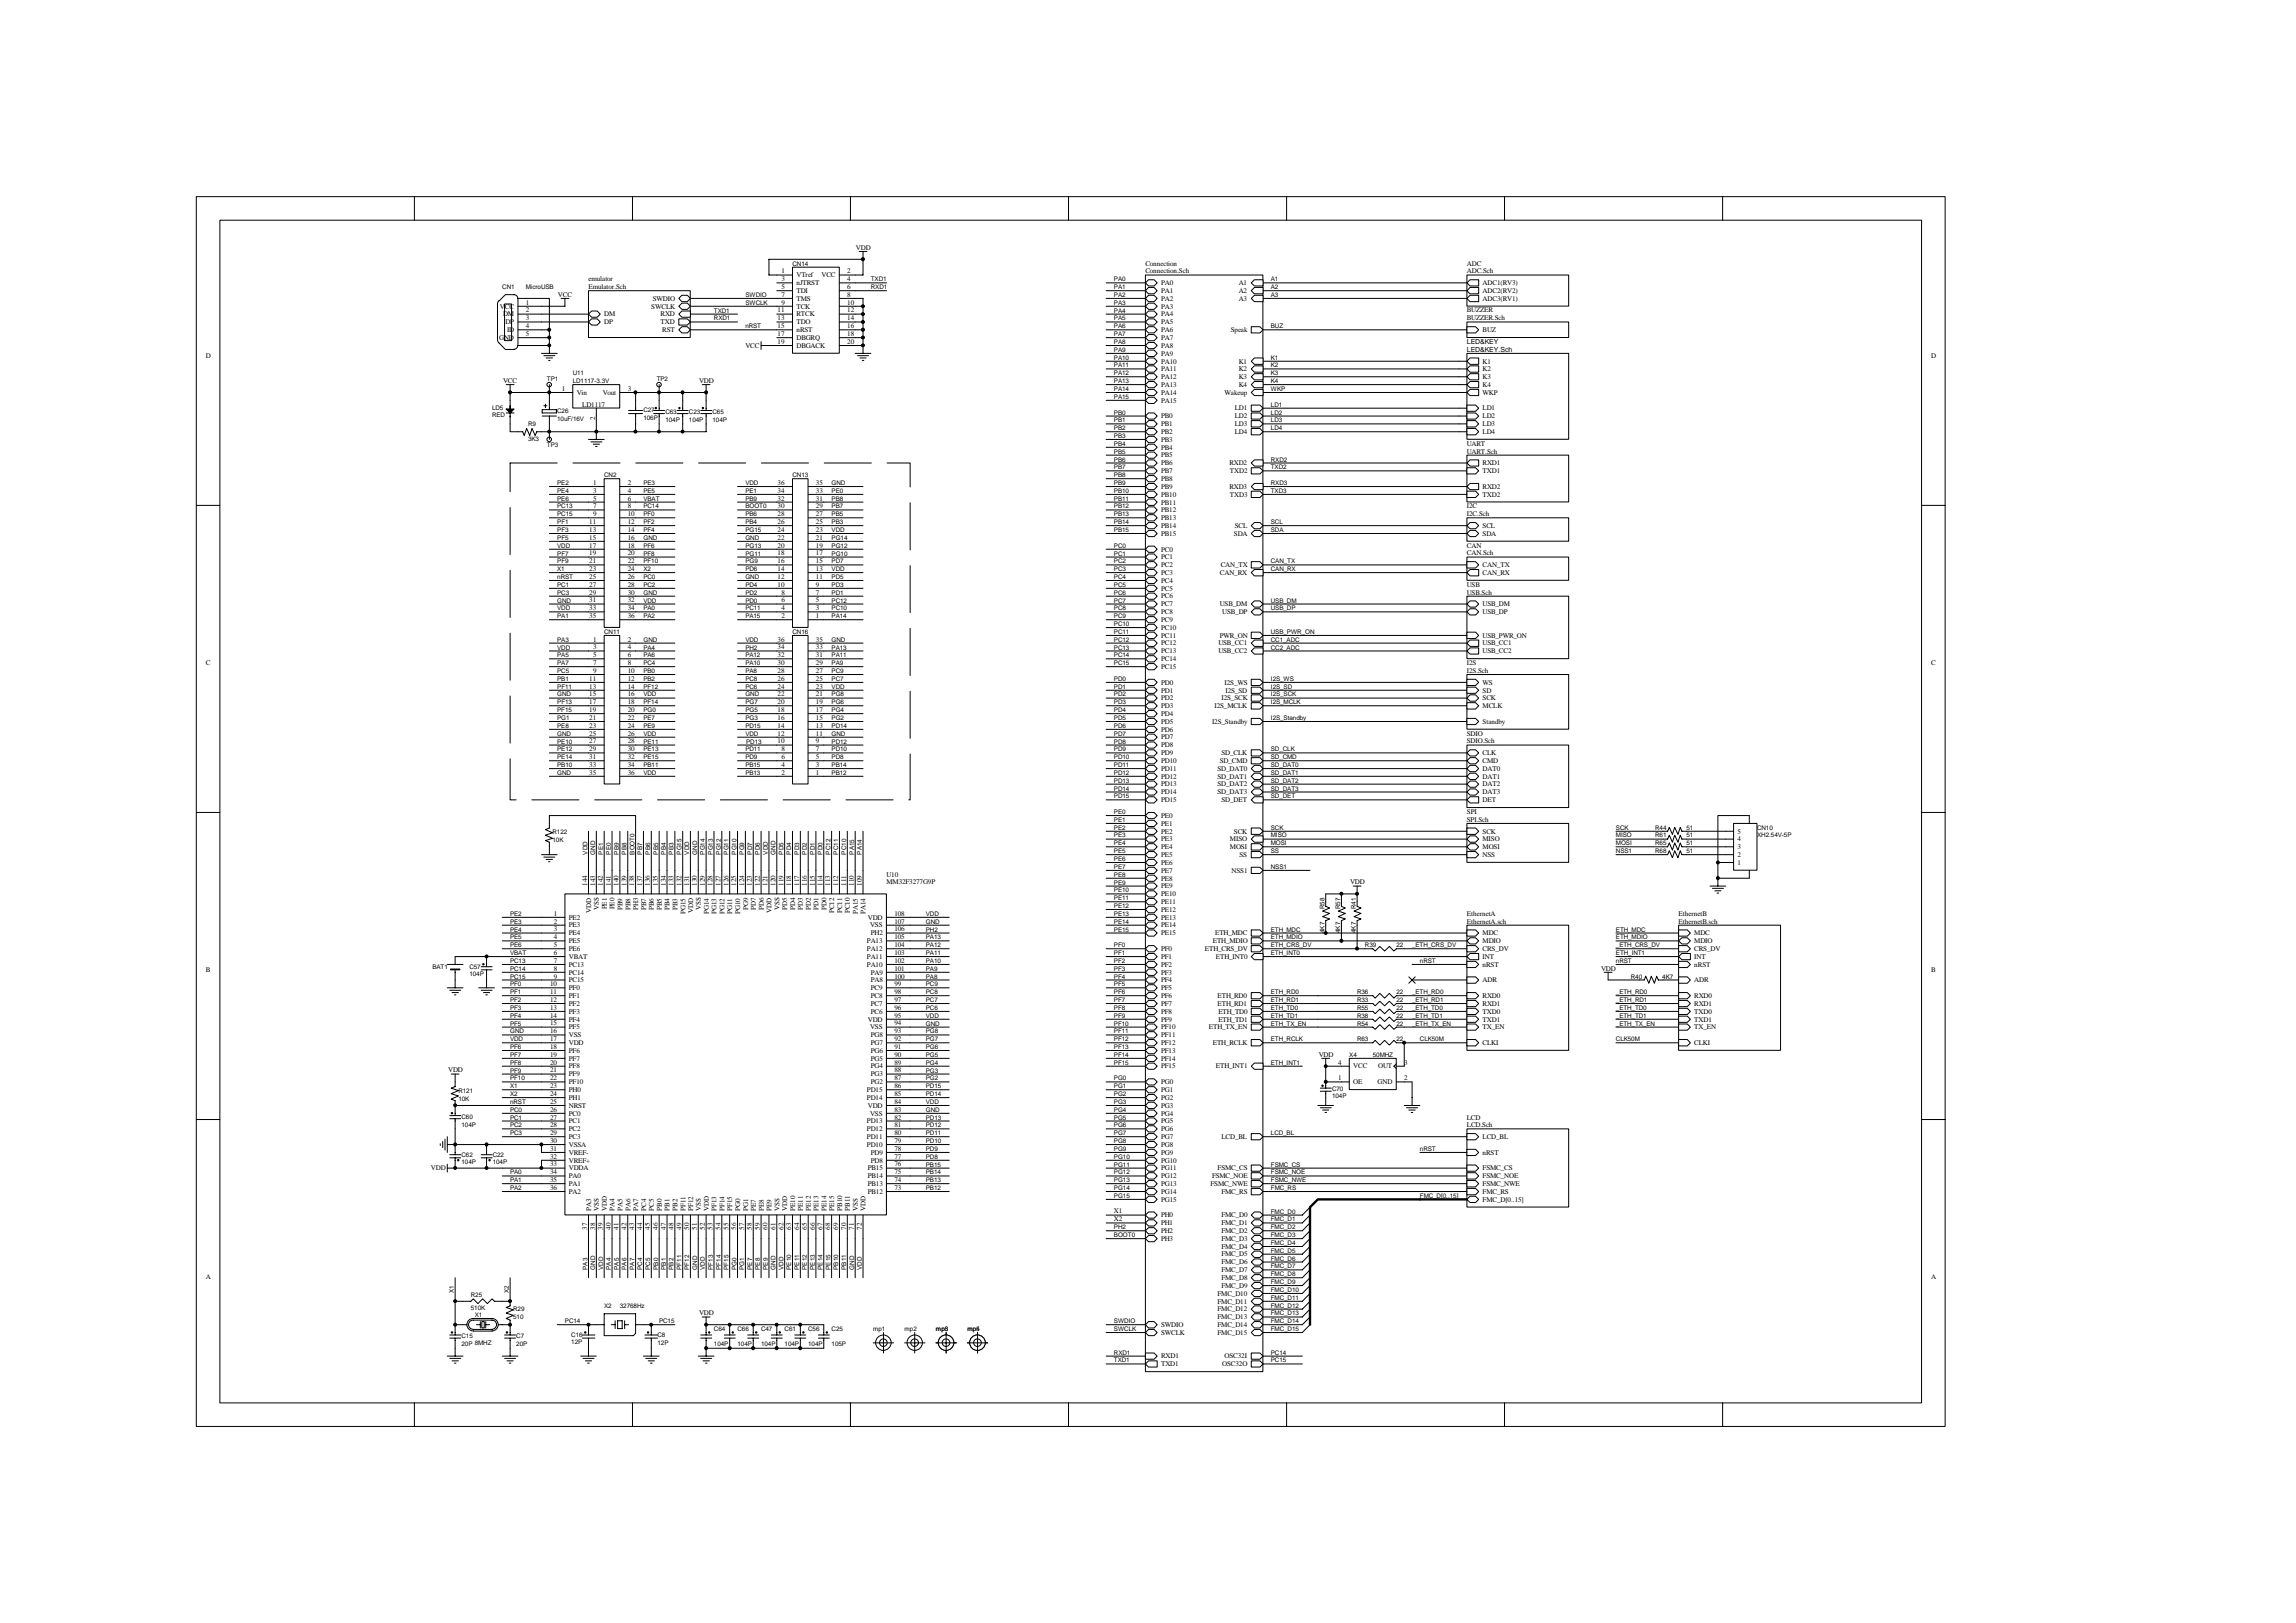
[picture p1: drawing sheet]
<svg xmlns="http://www.w3.org/2000/svg" width="297mm" height="210mm" viewBox="0 0 297 210" stroke-linecap="round" stroke-linejoin="round" font-family="sans-serif">
<defs><g id="words">
<g font-size=".9">
<text x="101.1" y="35.4">1</text>
<text x="103" y="35.9">VTref</text>
<text x="106.3" y="35.9">VCC</text>
<text x="109.6" y="35.4">2</text>
<text x="110.7" y="32.3">VDD</text>
<text x="148.2" y="34.4">Connection</text>
<text x="148.2" y="35.4">Connection.Sch</text>
<text x="189.8" y="34.4">ADC</text>
<text x="189.8" y="35.4">ADC.Sch</text>
<text x="64.7" y="39.9">VCC</text>
<text x="65.1" y="40.9">DM</text>
<text x="65.4" y="42">DP</text>
<text x="68" y="39.4">1</text>
<text x="68" y="41.4">3</text>
<text x="68" y="40.4">2</text>
<text x="72.2" y="38.4">VCC</text>
<text x="76.1" y="36.4">emulator</text>
<text x="76.1" y="37.4">Emulator.Sch</text>
<text x="78.2" y="40.9">DM</text>
<text x="78.2" y="42">DP</text>
<text x="84.3" y="39.9">SWCLK</text>
<text x="84.5" y="38.9">SWDIO</text>
<text x="85.5" y="40.9">RXD</text>
<text x="85.5" y="42">TXD</text>
<text x="100.6" y="40.4">11</text>
<text x="100.6" y="41.4">13</text>
<text x="101.1" y="36.4">3</text>
<text x="101.1" y="37.4">5</text>
<text x="101.1" y="38.4">7</text>
<text x="101.1" y="39.4">9</text>
<text x="103" y="36.9">nJTRST</text>
<text x="103" y="37.9">TDI</text>
<text x="103" y="38.9">TMS</text>
<text x="103" y="39.9">TCK</text>
<text x="103" y="40.9">RTCK</text>
<text x="103" y="42">TDO</text>
<text x="109.6" y="36.4">4</text>
<text x="109.6" y="37.4">6</text>
<text x="109.6" y="38.4">8</text>
<text x="109.6" y="39.4">10</text>
<text x="109.6" y="40.4">12</text>
<text x="109.6" y="41.4">14</text>
<text x="150.2" y="36.9">PA0</text>
<text x="150.2" y="37.9">PA1</text>
<text x="150.2" y="38.9">PA2</text>
<text x="150.2" y="39.9">PA3</text>
<text x="150.2" y="40.9">PA4</text>
<text x="150.2" y="42">PA5</text>
<text x="160.2" y="36.9">A1</text>
<text x="160.2" y="37.9">A2</text>
<text x="160.2" y="38.9">A3</text>
<text x="189.8" y="40.4">BUZZER</text>
<text x="189.8" y="41.4">BUZZER.Sch</text>
<text x="191.8" y="37.9">ADC2(RV2)</text>
<text x="191.8" y="36.9">ADC1(RV3)</text>
<text x="191.8" y="38.9">ADC3(RV1)</text>
<text x="26.6" y="46.3">D</text>
<text x="64.6" y="44">GND</text>
<text x="65.6" y="43">ID</text>
<text x="68" y="43.5">5</text>
<text x="68" y="42.5">4</text>
<text x="85.7" y="43">RST</text>
<text x="96.4" y="45">VCC</text>
<text x="100.6" y="42.5">15</text>
<text x="100.6" y="43.5">17</text>
<text x="100.6" y="44.5">19</text>
<text x="103" y="43">nRST</text>
<text x="103" y="44">DBGRQ</text>
<text x="103" y="45">DBGACK</text>
<text x="109.6" y="42.5">16</text>
<text x="109.6" y="43.5">18</text>
<text x="109.6" y="44.5">20</text>
<text x="150.2" y="43">PA6</text>
<text x="150.2" y="44">PA7</text>
<text x="150.2" y="45">PA8</text>
<text x="150.2" y="46">PA9</text>
<text x="150.2" y="47">PA10</text>
<text x="159.2" y="43">Speak</text>
<text x="160.2" y="47">K1</text>
<text x="189.8" y="44.5">LED&amp;KEY</text>
<text x="189.8" y="45.5">LED&amp;KEY.Sch</text>
<text x="191.8" y="47">K1</text>
<text x="191.8" y="43">BUZ</text>
<text x="249.8" y="46.3">D</text>
<text x="65.1" y="49.6">VCC</text>
<text x="72.7" y="50.6">1</text>
<text x="74.6" y="51.1">Vin</text>
<text x="75.3" y="52.6">LD1117</text>
<text x="78" y="51.1">Vout</text>
<text x="81.2" y="50.6">3</text>
<text x="90.4" y="49.6">VDD</text>
<text x="150.2" y="48">PA11</text>
<text x="150.2" y="49">PA12</text>
<text x="150.2" y="50.1">PA13</text>
<text x="150.2" y="51.1">PA14</text>
<text x="150.2" y="52.1">PA15</text>
<text x="158.4" y="51.1">Wakeup</text>
<text x="159.7" y="53.1">LD1</text>
<text x="160.2" y="48">K2</text>
<text x="160.2" y="49">K3</text>
<text x="160.2" y="50.1">K4</text>
<text x="191.8" y="50.1">K4</text>
<text x="191.8" y="53.1">LD1</text>
<text x="191.8" y="49">K3</text>
<text x="191.8" y="48">K2</text>
<text x="191.8" y="51.1">WKP</text>
<text x="77" y="54.3" transform="rotate(-90 77 54.3)">2</text>
<text x="150.2" y="54.1">PB0</text>
<text x="150.2" y="55.1">PB1</text>
<text x="150.2" y="56.2">PB2</text>
<text x="150.2" y="57.1">PB3</text>
<text x="150.2" y="58.2">PB4</text>
<text x="150.2" y="59.2">PB5</text>
<text x="159.7" y="54.1">LD2</text>
<text x="159.7" y="55.1">LD3</text>
<text x="159.7" y="56.2">LD4</text>
<text x="189.8" y="57.7">UART</text>
<text x="189.8" y="58.7">UART.Sch</text>
<text x="191.8" y="56.2">LD4</text>
<text x="191.8" y="55.1">LD3</text>
<text x="191.8" y="54.1">LD2</text>
<text x="76.7" y="62.7">1</text>
<text x="76.7" y="63.8">3</text>
<text x="76.7" y="64.8">5</text>
<text x="76.7" y="65.8">7</text>
<text x="81.2" y="62.7">2</text>
<text x="81.2" y="63.8">4</text>
<text x="81.2" y="64.8">6</text>
<text x="81.2" y="65.8">8</text>
<text x="100.6" y="65.8">30</text>
<text x="100.6" y="64.8">32</text>
<text x="100.6" y="63.8">34</text>
<text x="100.6" y="62.7">36</text>
<text x="105.6" y="65.8">29</text>
<text x="105.6" y="64.8">31</text>
<text x="105.6" y="63.8">33</text>
<text x="105.6" y="62.7">35</text>
<text x="150.2" y="60.2">PB6</text>
<text x="150.2" y="61.2">PB7</text>
<text x="150.2" y="62.2">PB8</text>
<text x="150.2" y="63.2">PB9</text>
<text x="150.2" y="64.3">PB10</text>
<text x="150.2" y="65.3">PB11</text>
<text x="159" y="60.2">RXD2</text>
<text x="159" y="63.2">RXD3</text>
<text x="159.1" y="61.2">TXD2</text>
<text x="159.1" y="64.3">TXD3</text>
<text x="189.8" y="65.8">I2C</text>
<text x="191.8" y="61.2">TXD1</text>
<text x="191.8" y="60.2">RXD1</text>
<text x="191.8" y="64.3">TXD2</text>
<text x="191.8" y="63.2">RXD2</text>
<text x="76.2" y="67.8">11</text>
<text x="76.2" y="68.8">13</text>
<text x="76.2" y="69.8">15</text>
<text x="76.2" y="70.8">17</text>
<text x="76.2" y="71.9">19</text>
<text x="76.7" y="66.8">9</text>
<text x="81.2" y="66.8">10</text>
<text x="81.2" y="67.8">12</text>
<text x="81.2" y="68.8">14</text>
<text x="81.2" y="69.8">16</text>
<text x="81.2" y="70.8">18</text>
<text x="81.2" y="71.9">20</text>
<text x="100.6" y="71.9">18</text>
<text x="100.6" y="70.8">20</text>
<text x="100.6" y="69.8">22</text>
<text x="100.6" y="68.8">24</text>
<text x="100.6" y="67.8">26</text>
<text x="100.6" y="66.8">28</text>
<text x="105.6" y="71.9">17</text>
<text x="105.6" y="70.8">19</text>
<text x="105.6" y="69.8">21</text>
<text x="105.6" y="68.8">23</text>
<text x="105.6" y="67.8">25</text>
<text x="105.6" y="66.8">27</text>
<text x="150.2" y="66.3">PB12</text>
<text x="150.2" y="67.3">PB13</text>
<text x="150.2" y="68.3">PB14</text>
<text x="150.2" y="69.3">PB15</text>
<text x="150.2" y="71.4">PC0</text>
<text x="159.6" y="69.3">SDA</text>
<text x="159.7" y="68.3">SCL</text>
<text x="189.8" y="66.8">I2C.Sch</text>
<text x="189.8" y="70.8">CAN</text>
<text x="189.8" y="71.9">CAN.Sch</text>
<text x="191.8" y="68.3">SCL</text>
<text x="191.8" y="69.3">SDA</text>
<text x="76.2" y="72.9">21</text>
<text x="76.2" y="73.9">23</text>
<text x="76.2" y="74.9">25</text>
<text x="76.2" y="75.9">27</text>
<text x="76.2" y="76.9">29</text>
<text x="76.2" y="77.9">31</text>
<text x="81.2" y="72.9">22</text>
<text x="81.2" y="73.9">24</text>
<text x="81.2" y="74.9">26</text>
<text x="81.2" y="75.9">28</text>
<text x="81.2" y="76.9">30</text>
<text x="81.2" y="77.9">32</text>
<text x="100.6" y="75.9">10</text>
<text x="100.6" y="74.9">12</text>
<text x="100.6" y="73.9">14</text>
<text x="100.6" y="72.9">16</text>
<text x="101.1" y="77.9">6</text>
<text x="101.1" y="76.9">8</text>
<text x="105.6" y="77.9">5</text>
<text x="105.6" y="76.9">7</text>
<text x="105.6" y="75.9">9</text>
<text x="105.6" y="74.9">11</text>
<text x="105.6" y="73.9">13</text>
<text x="105.6" y="72.9">15</text>
<text x="150.2" y="72.4">PC1</text>
<text x="150.2" y="73.4">PC2</text>
<text x="150.2" y="74.4">PC3</text>
<text x="150.2" y="75.4">PC4</text>
<text x="150.2" y="76.4">PC5</text>
<text x="150.2" y="77.4">PC6</text>
<text x="157.8" y="74.4">CAN_RX</text>
<text x="157.9" y="73.4">CAN_TX</text>
<text x="189.8" y="75.9">USB</text>
<text x="189.8" y="76.9">USB.Sch</text>
<text x="191.8" y="74.4">CAN_RX</text>
<text x="191.8" y="73.4">CAN_TX</text>
<text x="76.2" y="79">33</text>
<text x="76.2" y="80">35</text>
<text x="76.7" y="83">1</text>
<text x="81.2" y="79">34</text>
<text x="81.2" y="80">36</text>
<text x="81.2" y="83">2</text>
<text x="100.6" y="83">36</text>
<text x="101.1" y="80">2</text>
<text x="101.1" y="79">4</text>
<text x="105.6" y="83">35</text>
<text x="105.6" y="80">1</text>
<text x="105.6" y="79">3</text>
<text x="150.2" y="78.4">PC7</text>
<text x="150.2" y="79.5">PC8</text>
<text x="150.2" y="80.5">PC9</text>
<text x="150.2" y="81.5">PC10</text>
<text x="150.2" y="82.5">PC11</text>
<text x="150.2" y="83.5">PC12</text>
<text x="157.6" y="83.5">USB_CC1</text>
<text x="157.8" y="78.4">USB_DM</text>
<text x="157.8" y="82.5">PWR_ON</text>
<text x="158.1" y="79.5">USB_DP</text>
<text x="191.8" y="82.5">USB_PWR_ON</text>
<text x="191.8" y="83.5">USB_CC1</text>
<text x="191.8" y="78.4">USB_DM</text>
<text x="191.8" y="79.5">USB_DP</text>
<text x="26.6" y="86">C</text>
<text x="76.2" y="88.1">11</text>
<text x="76.2" y="89.1">13</text>
<text x="76.7" y="84">3</text>
<text x="76.7" y="85">5</text>
<text x="76.7" y="86">7</text>
<text x="76.7" y="87.1">9</text>
<text x="81.2" y="84">4</text>
<text x="81.2" y="85">6</text>
<text x="81.2" y="86">8</text>
<text x="81.2" y="87.1">10</text>
<text x="81.2" y="88.1">12</text>
<text x="81.2" y="89.1">14</text>
<text x="100.6" y="89.1">24</text>
<text x="100.6" y="88.1">26</text>
<text x="100.6" y="87.1">28</text>
<text x="100.6" y="86">30</text>
<text x="100.6" y="85">32</text>
<text x="100.6" y="84">34</text>
<text x="105.6" y="89.1">23</text>
<text x="105.6" y="88.1">25</text>
<text x="105.6" y="87.1">27</text>
<text x="105.6" y="86">29</text>
<text x="105.6" y="85">31</text>
<text x="105.6" y="84">33</text>
<text x="150.2" y="84.5">PC13</text>
<text x="150.2" y="85.5">PC14</text>
<text x="150.2" y="86.6">PC15</text>
<text x="150.2" y="88.6">PD0</text>
<text x="150.2" y="89.6">PD1</text>
<text x="157.6" y="84.5">USB_CC2</text>
<text x="158.4" y="88.6">I2S_WS</text>
<text x="158.5" y="89.6">I2S_SD</text>
<text x="189.8" y="86">I2S</text>
<text x="189.8" y="87.1">I2S.Sch</text>
<text x="191.8" y="88.6">WS</text>
<text x="191.8" y="89.6">SD</text>
<text x="191.8" y="84.5">USB_CC2</text>
<text x="249.8" y="86">C</text>
<text x="76.2" y="90.1">15</text>
<text x="76.2" y="91.1">17</text>
<text x="76.2" y="92.1">19</text>
<text x="76.2" y="93.1">21</text>
<text x="76.2" y="94.1">23</text>
<text x="76.2" y="95.2">25</text>
<text x="81.2" y="90.1">16</text>
<text x="81.2" y="91.1">18</text>
<text x="81.2" y="92.1">20</text>
<text x="81.2" y="93.1">22</text>
<text x="81.2" y="94.1">24</text>
<text x="81.2" y="95.2">26</text>
<text x="100.6" y="95.2">12</text>
<text x="100.6" y="94.1">14</text>
<text x="100.6" y="93.1">16</text>
<text x="100.6" y="92.1">18</text>
<text x="100.6" y="91.1">20</text>
<text x="100.6" y="90.1">22</text>
<text x="105.6" y="95.2">11</text>
<text x="105.6" y="94.1">13</text>
<text x="105.6" y="93.1">15</text>
<text x="105.6" y="92.1">17</text>
<text x="105.6" y="91.1">19</text>
<text x="105.6" y="90.1">21</text>
<text x="150.2" y="90.6">PD2</text>
<text x="150.2" y="91.6">PD3</text>
<text x="150.2" y="92.6">PD4</text>
<text x="150.2" y="93.6">PD5</text>
<text x="150.2" y="94.7">PD6</text>
<text x="150.2" y="95.7">PD7</text>
<text x="156.8" y="93.6">I2S_Standby</text>
<text x="157.1" y="91.6">I2S_MCLK</text>
<text x="158" y="90.6">I2S_SCK</text>
<text x="189.8" y="95.2">SDIO</text>
<text x="191.8" y="90.6">SCK</text>
<text x="191.8" y="91.6">MCLK</text>
<text x="191.8" y="93.6">Standby</text>
<text x="76.2" y="96.2">27</text>
<text x="76.2" y="97.2">29</text>
<text x="76.2" y="98.2">31</text>
<text x="76.2" y="99.2">33</text>
<text x="76.2" y="100.2">35</text>
<text x="81.2" y="96.2">28</text>
<text x="81.2" y="97.2">30</text>
<text x="81.2" y="98.2">32</text>
<text x="81.2" y="99.2">34</text>
<text x="81.2" y="100.2">36</text>
<text x="100.6" y="96.2">10</text>
<text x="101.1" y="100.2">2</text>
<text x="101.1" y="99.2">4</text>
<text x="101.1" y="98.2">6</text>
<text x="101.1" y="97.2">8</text>
<text x="105.6" y="100.2">1</text>
<text x="105.6" y="99.2">3</text>
<text x="105.6" y="98.2">5</text>
<text x="105.6" y="97.2">7</text>
<text x="105.6" y="96.2">9</text>
<text x="150.2" y="96.7">PD8</text>
<text x="150.2" y="97.7">PD9</text>
<text x="150.2" y="98.7">PD10</text>
<text x="150.2" y="99.7">PD11</text>
<text x="150.2" y="100.8">PD12</text>
<text x="150.2" y="101.7">PD13</text>
<text x="157.5" y="101.7">SD_DAT2</text>
<text x="157.5" y="100.8">SD_DAT1</text>
<text x="157.5" y="99.7">SD_DAT0</text>
<text x="157.8" y="98.7">SD_CMD</text>
<text x="158" y="97.7">SD_CLK</text>
<text x="189.8" y="96.2">SDIO.Sch</text>
<text x="191.8" y="99.7">DAT0</text>
<text x="191.8" y="98.7">CMD</text>
<text x="191.8" y="97.7">CLK</text>
<text x="191.8" y="100.8">DAT1</text>
<text x="191.8" y="101.7">DAT2</text>
<text x="150.2" y="102.8">PD14</text>
<text x="150.2" y="103.8">PD15</text>
<text x="150.2" y="105.8">PE0</text>
<text x="150.2" y="106.8">PE1</text>
<text x="150.2" y="107.8">PE2</text>
<text x="157.5" y="102.8">SD_DAT3</text>
<text x="158" y="103.8">SD_DET</text>
<text x="159.6" y="107.8">SCK</text>
<text x="189.8" y="105.3">SPI</text>
<text x="189.8" y="106.3">SPI.Sch</text>
<text x="191.8" y="103.8">DET</text>
<text x="191.8" y="102.8">DAT3</text>
<text x="191.8" y="107.8">SCK</text>
<text x="224.8" y="107.8">5</text>
<text x="114.7" y="113.4">U10</text>
<text x="150.2" y="108.9">PE3</text>
<text x="150.2" y="109.9">PE4</text>
<text x="150.2" y="110.9">PE5</text>
<text x="150.2" y="111.9">PE6</text>
<text x="150.2" y="112.9">PE7</text>
<text x="150.2" y="113.9">PE8</text>
<text x="159.1" y="108.9">MISO</text>
<text x="159.1" y="109.9">MOSI</text>
<text x="159.3" y="112.9">NSS1</text>
<text x="160.4" y="110.9">SS</text>
<text x="191.8" y="110.9">NSS</text>
<text x="191.8" y="108.9">MISO</text>
<text x="191.8" y="109.9">MOSI</text>
<text x="224.8" y="111.9">1</text>
<text x="224.8" y="110.9">2</text>
<text x="224.8" y="109.9">3</text>
<text x="224.8" y="108.9">4</text>
<text x="71.7" y="118.5">1</text>
<text x="71.7" y="119.5">2</text>
<text x="73.6" y="119">PE2</text>
<text x="73.6" y="120">PE3</text>
<text x="76" y="114.6" transform="rotate(-90 76 114.6)">144</text>
<text x="76.5" y="118.1" transform="rotate(-90 76.5 118.1)">VDD</text>
<text x="77" y="114.6" transform="rotate(-90 77 114.6)">143</text>
<text x="77.5" y="117.8" transform="rotate(-90 77.5 117.8)">VSS</text>
<text x="78" y="114.6" transform="rotate(-90 78 114.6)">142</text>
<text x="78.5" y="117.7" transform="rotate(-90 78.5 117.7)">PE1</text>
<text x="79" y="114.6" transform="rotate(-90 79 114.6)">141</text>
<text x="79.5" y="117.7" transform="rotate(-90 79.5 117.7)">PE0</text>
<text x="80" y="114.6" transform="rotate(-90 80 114.6)">140</text>
<text x="80.5" y="117.8" transform="rotate(-90 80.5 117.8)">PB9</text>
<text x="81" y="114.6" transform="rotate(-90 81 114.6)">139</text>
<text x="81.6" y="117.8" transform="rotate(-90 81.6 117.8)">PB8</text>
<text x="82.1" y="114.6" transform="rotate(-90 82.1 114.6)">138</text>
<text x="82.6" y="117.8" transform="rotate(-90 82.6 117.8)">PH3</text>
<text x="83.1" y="114.6" transform="rotate(-90 83.1 114.6)">137</text>
<text x="83.6" y="117.8" transform="rotate(-90 83.6 117.8)">PB7</text>
<text x="84.1" y="114.6" transform="rotate(-90 84.1 114.6)">136</text>
<text x="84.6" y="117.8" transform="rotate(-90 84.6 117.8)">PB6</text>
<text x="85.1" y="114.6" transform="rotate(-90 85.1 114.6)">135</text>
<text x="85.6" y="117.8" transform="rotate(-90 85.6 117.8)">PB5</text>
<text x="86.1" y="114.6" transform="rotate(-90 86.1 114.6)">134</text>
<text x="86.6" y="117.8" transform="rotate(-90 86.6 117.8)">PB4</text>
<text x="87.1" y="114.6" transform="rotate(-90 87.1 114.6)">133</text>
<text x="87.6" y="117.8" transform="rotate(-90 87.6 117.8)">PB3</text>
<text x="88.2" y="114.6" transform="rotate(-90 88.2 114.6)">132</text>
<text x="88.7" y="118.3" transform="rotate(-90 88.7 118.3)">PG15</text>
<text x="89.2" y="114.6" transform="rotate(-90 89.2 114.6)">131</text>
<text x="89.7" y="118.1" transform="rotate(-90 89.7 118.1)">VDD</text>
<text x="90.2" y="114.6" transform="rotate(-90 90.2 114.6)">130</text>
<text x="90.7" y="117.8" transform="rotate(-90 90.7 117.8)">VSS</text>
<text x="91.2" y="114.6" transform="rotate(-90 91.2 114.6)">129</text>
<text x="91.7" y="118.3" transform="rotate(-90 91.7 118.3)">PG14</text>
<text x="92.2" y="114.6" transform="rotate(-90 92.2 114.6)">128</text>
<text x="92.7" y="118.3" transform="rotate(-90 92.7 118.3)">PG13</text>
<text x="93.2" y="114.6" transform="rotate(-90 93.2 114.6)">127</text>
<text x="93.7" y="118.3" transform="rotate(-90 93.7 118.3)">PG12</text>
<text x="94.2" y="114.6" transform="rotate(-90 94.2 114.6)">126</text>
<text x="94.7" y="118.3" transform="rotate(-90 94.7 118.3)">PG11</text>
<text x="95.2" y="114.6" transform="rotate(-90 95.2 114.6)">125</text>
<text x="95.8" y="118.3" transform="rotate(-90 95.8 118.3)">PG10</text>
<text x="96.3" y="114.6" transform="rotate(-90 96.3 114.6)">124</text>
<text x="96.8" y="117.8" transform="rotate(-90 96.8 117.8)">PG9</text>
<text x="97.3" y="114.6" transform="rotate(-90 97.3 114.6)">123</text>
<text x="97.8" y="117.8" transform="rotate(-90 97.8 117.8)">PD7</text>
<text x="98.3" y="114.6" transform="rotate(-90 98.3 114.6)">122</text>
<text x="98.8" y="117.8" transform="rotate(-90 98.8 117.8)">PD6</text>
<text x="99.3" y="114.6" transform="rotate(-90 99.3 114.6)">121</text>
<text x="99.8" y="118.1" transform="rotate(-90 99.8 118.1)">VDD</text>
<text x="100.3" y="114.6" transform="rotate(-90 100.3 114.6)">120</text>
<text x="100.8" y="117.8" transform="rotate(-90 100.8 117.8)">VSS</text>
<text x="101.3" y="114.6" transform="rotate(-90 101.3 114.6)">119</text>
<text x="101.9" y="117.8" transform="rotate(-90 101.9 117.8)">PD5</text>
<text x="102.4" y="114.6" transform="rotate(-90 102.4 114.6)">118</text>
<text x="102.9" y="117.8" transform="rotate(-90 102.9 117.8)">PD4</text>
<text x="103.4" y="114.6" transform="rotate(-90 103.4 114.6)">117</text>
<text x="103.9" y="117.8" transform="rotate(-90 103.9 117.8)">PD3</text>
<text x="104.4" y="114.6" transform="rotate(-90 104.4 114.6)">116</text>
<text x="104.9" y="117.8" transform="rotate(-90 104.9 117.8)">PD2</text>
<text x="105.4" y="114.6" transform="rotate(-90 105.4 114.6)">115</text>
<text x="105.9" y="117.8" transform="rotate(-90 105.9 117.8)">PD1</text>
<text x="106.4" y="114.6" transform="rotate(-90 106.4 114.6)">114</text>
<text x="106.9" y="117.8" transform="rotate(-90 106.9 117.8)">PD0</text>
<text x="107.4" y="114.6" transform="rotate(-90 107.4 114.6)">113</text>
<text x="107.9" y="118.2" transform="rotate(-90 107.9 118.2)">PC12</text>
<text x="108.4" y="114.6" transform="rotate(-90 108.4 114.6)">112</text>
<text x="108.9" y="118.2" transform="rotate(-90 108.9 118.2)">PC11</text>
<text x="109.4" y="114.6" transform="rotate(-90 109.4 114.6)">111</text>
<text x="110" y="118.2" transform="rotate(-90 110 118.2)">PC10</text>
<text x="110.5" y="114.6" transform="rotate(-90 110.5 114.6)">110</text>
<text x="111" y="118.3" transform="rotate(-90 111 118.3)">PA15</text>
<text x="111.5" y="114.6" transform="rotate(-90 111.5 114.6)">109</text>
<text x="112" y="118.3" transform="rotate(-90 112 118.3)">PA14</text>
<text x="112.3" y="119">VDD</text>
<text x="112.6" y="120">VSS</text>
<text x="114.7" y="114.4">MM32F3277G9P</text>
<text x="115.7" y="119.5">107</text>
<text x="115.7" y="118.5">108</text>
<text x="150.2" y="114.9">PE9</text>
<text x="150.2" y="116">PE10</text>
<text x="150.2" y="117">PE11</text>
<text x="150.2" y="118">PE12</text>
<text x="150.2" y="119">PE13</text>
<text x="150.2" y="120">PE14</text>
<text x="174.7" y="114.4">VDD</text>
<text x="189.8" y="118.5">EthernetA</text>
<text x="189.8" y="119.5">EthernetA.sch</text>
<text x="217.2" y="118.5">EthernetB</text>
<text x="217.2" y="119.5">EthernetB.sch</text>
<text x="26.6" y="125.8">B</text>
<text x="71.7" y="120.5">3</text>
<text x="71.7" y="121.5">4</text>
<text x="71.7" y="122.5">5</text>
<text x="71.7" y="123.5">6</text>
<text x="71.7" y="124.6">7</text>
<text x="71.7" y="125.6">8</text>
<text x="73.6" y="121">PE4</text>
<text x="73.6" y="122">PE5</text>
<text x="73.6" y="123">PE6</text>
<text x="73.6" y="124.1">VBAT</text>
<text x="73.6" y="125.1">PC13</text>
<text x="112.2" y="125.1">PA10</text>
<text x="112.2" y="124.1">PA11</text>
<text x="112.2" y="123">PA12</text>
<text x="112.2" y="122">PA13</text>
<text x="112.7" y="121">PH2</text>
<text x="115.7" y="125.6">101</text>
<text x="115.7" y="120.5">106</text>
<text x="115.7" y="124.6">102</text>
<text x="115.7" y="123.5">103</text>
<text x="115.7" y="122.5">104</text>
<text x="115.7" y="121.5">105</text>
<text x="150.2" y="121">PE15</text>
<text x="150.2" y="123">PF0</text>
<text x="150.2" y="124.1">PF1</text>
<text x="150.2" y="125.1">PF2</text>
<text x="155.9" y="123">ETH_CRS_DV</text>
<text x="156.9" y="122">ETH_MDIO</text>
<text x="157.2" y="121">ETH_MDC</text>
<text x="157.3" y="124.1">ETH_INT0</text>
<text x="191.8" y="121">MDC</text>
<text x="191.8" y="122">MDIO</text>
<text x="191.8" y="125.1">nRST</text>
<text x="191.8" y="123">CRS_DV</text>
<text x="191.8" y="124.1">INT</text>
<text x="207.1" y="125.6">VDD</text>
<text x="219.2" y="121">MDC</text>
<text x="219.2" y="122">MDIO</text>
<text x="219.2" y="125.1">nRST</text>
<text x="219.2" y="123">CRS_DV</text>
<text x="219.2" y="124.1">INT</text>
<text x="249.8" y="125.8">B</text>
<text x="71.2" y="127.6">10</text>
<text x="71.2" y="128.6">11</text>
<text x="71.2" y="129.6">12</text>
<text x="71.2" y="130.6">13</text>
<text x="71.2" y="131.7">14</text>
<text x="71.7" y="126.6">9</text>
<text x="73.6" y="126.1">PC14</text>
<text x="73.6" y="127.1">PC15</text>
<text x="73.6" y="128.1">PF0</text>
<text x="73.6" y="129.1">PF1</text>
<text x="73.6" y="130.1">PF2</text>
<text x="73.6" y="131.1">PF3</text>
<text x="112.7" y="131.1">PC6</text>
<text x="112.7" y="130.1">PC7</text>
<text x="112.7" y="129.1">PC8</text>
<text x="112.7" y="128.1">PC9</text>
<text x="112.7" y="127.1">PA8</text>
<text x="112.7" y="126.1">PA9</text>
<text x="115.7" y="131.7">95</text>
<text x="115.7" y="130.6">96</text>
<text x="115.7" y="129.6">97</text>
<text x="115.7" y="128.6">98</text>
<text x="115.7" y="127.6">99</text>
<text x="115.7" y="126.6">100</text>
<text x="150.2" y="126.1">PF3</text>
<text x="150.2" y="127.1">PF4</text>
<text x="150.2" y="128.1">PF5</text>
<text x="150.2" y="129.1">PF6</text>
<text x="150.2" y="130.1">PF7</text>
<text x="150.2" y="131.1">PF8</text>
<text x="157.5" y="129.1">ETH_RD0</text>
<text x="157.5" y="130.1">ETH_RD1</text>
<text x="157.6" y="131.1">ETH_TD0</text>
<text x="191.8" y="131.1">TXD0</text>
<text x="191.8" y="129.1">RXD0</text>
<text x="191.8" y="130.1">RXD1</text>
<text x="191.8" y="127.1">ADR</text>
<text x="219.2" y="131.1">TXD0</text>
<text x="219.2" y="129.1">RXD0</text>
<text x="219.2" y="130.1">RXD1</text>
<text x="219.2" y="127.1">ADR</text>
<text x="71.2" y="132.7">15</text>
<text x="71.2" y="133.7">16</text>
<text x="71.2" y="134.7">17</text>
<text x="71.2" y="135.7">18</text>
<text x="71.2" y="136.7">19</text>
<text x="71.2" y="137.7">20</text>
<text x="73.6" y="132.2">PF4</text>
<text x="73.6" y="133.2">PF5</text>
<text x="73.6" y="134.2">VSS</text>
<text x="73.6" y="135.2">VDD</text>
<text x="73.6" y="136.2">PF6</text>
<text x="73.6" y="137.2">PF7</text>
<text x="112.3" y="132.2">VDD</text>
<text x="112.6" y="133.2">VSS</text>
<text x="112.7" y="137.2">PG5</text>
<text x="112.7" y="136.2">PG6</text>
<text x="112.7" y="135.2">PG7</text>
<text x="112.7" y="134.2">PG8</text>
<text x="115.7" y="132.7">94</text>
<text x="115.7" y="137.7">89</text>
<text x="115.7" y="136.7">90</text>
<text x="115.7" y="135.7">91</text>
<text x="115.7" y="134.7">92</text>
<text x="115.7" y="133.7">93</text>
<text x="150.2" y="132.2">PF9</text>
<text x="150.2" y="133.2">PF10</text>
<text x="150.2" y="134.2">PF11</text>
<text x="150.2" y="135.2">PF12</text>
<text x="150.2" y="136.2">PF13</text>
<text x="150.2" y="137.2">PF14</text>
<text x="156.4" y="133.2">ETH_TX_EN</text>
<text x="156.9" y="135.2">ETH_RCLK</text>
<text x="157.6" y="132.2">ETH_TD1</text>
<text x="170.6" y="136.7">VDD</text>
<text x="173.1" y="137.7">4</text>
<text x="181.7" y="137.7">3</text>
<text x="191.8" y="132.2">TXD1</text>
<text x="191.8" y="135.2">CLKI</text>
<text x="191.8" y="133.2">TX_EN</text>
<text x="219.2" y="132.2">TXD1</text>
<text x="219.2" y="133.2">TX_EN</text>
<text x="219.2" y="135.2">CLKI</text>
<text x="58" y="138.7">VDD</text>
<text x="71.2" y="138.7">21</text>
<text x="71.2" y="139.8">22</text>
<text x="71.2" y="140.8">23</text>
<text x="71.2" y="141.8">24</text>
<text x="71.2" y="142.8">25</text>
<text x="71.2" y="143.8">26</text>
<text x="73.6" y="138.2">PF8</text>
<text x="73.6" y="139.3">PF9</text>
<text x="73.6" y="140.3">PF10</text>
<text x="73.6" y="141.3">PH0</text>
<text x="73.6" y="142.3">PH1</text>
<text x="73.6" y="143.3">NRST</text>
<text x="112.2" y="142.3">PD14</text>
<text x="112.2" y="141.3">PD15</text>
<text x="112.3" y="143.3">VDD</text>
<text x="112.7" y="140.3">PG2</text>
<text x="112.7" y="139.3">PG3</text>
<text x="112.7" y="138.2">PG4</text>
<text x="115.7" y="143.8">83</text>
<text x="115.7" y="142.8">84</text>
<text x="115.7" y="139.8">87</text>
<text x="115.7" y="138.7">88</text>
<text x="115.7" y="141.8">85</text>
<text x="115.7" y="140.8">86</text>
<text x="150.2" y="138.2">PF15</text>
<text x="150.2" y="140.3">PG0</text>
<text x="150.2" y="141.3">PG1</text>
<text x="150.2" y="142.3">PG2</text>
<text x="150.2" y="143.3">PG3</text>
<text x="157.3" y="138.2">ETH_INT1</text>
<text x="173.1" y="139.8">1</text>
<text x="175.1" y="138.2">VCC</text>
<text x="175.1" y="140.3">OE</text>
<text x="178.2" y="140.3">GND</text>
<text x="178.3" y="138.2">OUT</text>
<text x="181.7" y="139.8">2</text>
<text x="71.2" y="144.8">27</text>
<text x="71.2" y="145.8">28</text>
<text x="71.2" y="146.9">29</text>
<text x="71.2" y="147.9">30</text>
<text x="71.2" y="148.9">31</text>
<text x="71.2" y="149.9">32</text>
<text x="73.6" y="144.3">PC0</text>
<text x="73.6" y="145.3">PC1</text>
<text x="73.6" y="146.3">PC2</text>
<text x="73.6" y="147.4">PC3</text>
<text x="73.6" y="148.4">VSSA</text>
<text x="73.6" y="149.4">VREF-</text>
<text x="112.2" y="148.4">PD10</text>
<text x="112.2" y="147.4">PD11</text>
<text x="112.2" y="146.3">PD12</text>
<text x="112.2" y="145.3">PD13</text>
<text x="112.6" y="144.3">VSS</text>
<text x="112.7" y="149.4">PD9</text>
<text x="115.7" y="149.9">77</text>
<text x="115.7" y="148.9">78</text>
<text x="115.7" y="147.9">79</text>
<text x="115.7" y="146.9">80</text>
<text x="115.7" y="145.8">81</text>
<text x="115.7" y="144.8">82</text>
<text x="150.2" y="144.3">PG4</text>
<text x="150.2" y="145.3">PG5</text>
<text x="150.2" y="146.3">PG6</text>
<text x="150.2" y="147.4">PG7</text>
<text x="150.2" y="148.4">PG8</text>
<text x="150.2" y="149.4">PG9</text>
<text x="158" y="147.4">LCD_BL</text>
<text x="189.8" y="144.8">LCD</text>
<text x="189.8" y="145.8">LCD.Sch</text>
<text x="191.8" y="147.4">LCD_BL</text>
<text x="191.8" y="149.4">nRST</text>
<text x="55.7" y="151.4">VDD</text>
<text x="71.2" y="150.9">33</text>
<text x="71.2" y="151.9">34</text>
<text x="71.2" y="153">35</text>
<text x="71.2" y="153.9">36</text>
<text x="73.6" y="150.4">VREF+</text>
<text x="73.6" y="151.4">VDDA</text>
<text x="73.6" y="152.4">PA0</text>
<text x="73.6" y="153.5">PA1</text>
<text x="73.6" y="154.5">PA2</text>
<text x="112.3" y="154.5">PB12</text>
<text x="112.3" y="153.5">PB13</text>
<text x="112.3" y="152.4">PB14</text>
<text x="112.3" y="151.4">PB15</text>
<text x="112.7" y="150.4">PD8</text>
<text x="115.7" y="153.9">73</text>
<text x="115.7" y="153">74</text>
<text x="115.7" y="151.9">75</text>
<text x="115.7" y="150.9">76</text>
<text x="150.2" y="150.4">PG10</text>
<text x="150.2" y="151.4">PG11</text>
<text x="150.2" y="152.4">PG12</text>
<text x="150.2" y="153.5">PG13</text>
<text x="150.2" y="154.5">PG14</text>
<text x="150.2" y="155.5">PG15</text>
<text x="156.6" y="153.5">FSMC_NWE</text>
<text x="156.8" y="152.4">FSMC_NOE</text>
<text x="157.5" y="151.4">FSMC_CS</text>
<text x="158" y="154.5">FMC_RS</text>
<text x="191.8" y="154.5">FMC_RS</text>
<text x="191.8" y="153.5">FSMC_NWE</text>
<text x="191.8" y="152.4">FSMC_NOE</text>
<text x="191.8" y="151.4">FSMC_CS</text>
<text x="191.8" y="155.5">FMC_D[0..15]</text>
<text x="76" y="159.1" transform="rotate(-90 76 159.1)">37</text>
<text x="76.5" y="156.7" transform="rotate(-90 76.5 156.7)">PA3</text>
<text x="77" y="159.1" transform="rotate(-90 77 159.1)">38</text>
<text x="77.5" y="156.7" transform="rotate(-90 77.5 156.7)">VSS</text>
<text x="78" y="159.1" transform="rotate(-90 78 159.1)">39</text>
<text x="78.5" y="156.7" transform="rotate(-90 78.5 156.7)">VDD</text>
<text x="79" y="159.1" transform="rotate(-90 79 159.1)">40</text>
<text x="79.5" y="156.7" transform="rotate(-90 79.5 156.7)">PA4</text>
<text x="80" y="159.1" transform="rotate(-90 80 159.1)">41</text>
<text x="80.5" y="156.7" transform="rotate(-90 80.5 156.7)">PA5</text>
<text x="81" y="159.1" transform="rotate(-90 81 159.1)">42</text>
<text x="81.6" y="156.7" transform="rotate(-90 81.6 156.7)">PA6</text>
<text x="82.1" y="159.1" transform="rotate(-90 82.1 159.1)">43</text>
<text x="82.6" y="156.7" transform="rotate(-90 82.6 156.7)">PA7</text>
<text x="83.1" y="159.1" transform="rotate(-90 83.1 159.1)">44</text>
<text x="83.6" y="156.7" transform="rotate(-90 83.6 156.7)">PC4</text>
<text x="84.1" y="159.1" transform="rotate(-90 84.1 159.1)">45</text>
<text x="84.6" y="156.7" transform="rotate(-90 84.6 156.7)">PC5</text>
<text x="85.1" y="159.1" transform="rotate(-90 85.1 159.1)">46</text>
<text x="85.6" y="156.7" transform="rotate(-90 85.6 156.7)">PB0</text>
<text x="86.1" y="159.1" transform="rotate(-90 86.1 159.1)">47</text>
<text x="86.6" y="156.7" transform="rotate(-90 86.6 156.7)">PB1</text>
<text x="87.1" y="159.1" transform="rotate(-90 87.1 159.1)">48</text>
<text x="87.6" y="156.7" transform="rotate(-90 87.6 156.7)">PB2</text>
<text x="88.2" y="159.1" transform="rotate(-90 88.2 159.1)">49</text>
<text x="88.7" y="156.7" transform="rotate(-90 88.7 156.7)">PF11</text>
<text x="89.2" y="159.1" transform="rotate(-90 89.2 159.1)">50</text>
<text x="89.7" y="156.7" transform="rotate(-90 89.7 156.7)">PF12</text>
<text x="90.2" y="159.1" transform="rotate(-90 90.2 159.1)">51</text>
<text x="90.7" y="156.7" transform="rotate(-90 90.7 156.7)">VSS</text>
<text x="91.2" y="159.1" transform="rotate(-90 91.2 159.1)">52</text>
<text x="91.7" y="156.7" transform="rotate(-90 91.7 156.7)">VDD</text>
<text x="92.2" y="159.1" transform="rotate(-90 92.2 159.1)">53</text>
<text x="92.7" y="156.7" transform="rotate(-90 92.7 156.7)">PF13</text>
<text x="93.2" y="159.1" transform="rotate(-90 93.2 159.1)">54</text>
<text x="93.7" y="156.7" transform="rotate(-90 93.7 156.7)">PF14</text>
<text x="94.2" y="159.1" transform="rotate(-90 94.2 159.1)">55</text>
<text x="94.7" y="156.7" transform="rotate(-90 94.7 156.7)">PF15</text>
<text x="95.2" y="159.1" transform="rotate(-90 95.2 159.1)">56</text>
<text x="95.8" y="156.7" transform="rotate(-90 95.8 156.7)">PG0</text>
<text x="96.3" y="159.1" transform="rotate(-90 96.3 159.1)">57</text>
<text x="96.8" y="156.7" transform="rotate(-90 96.8 156.7)">PG1</text>
<text x="97.3" y="159.1" transform="rotate(-90 97.3 159.1)">58</text>
<text x="97.8" y="156.7" transform="rotate(-90 97.8 156.7)">PE7</text>
<text x="98.3" y="159.1" transform="rotate(-90 98.3 159.1)">59</text>
<text x="98.8" y="156.7" transform="rotate(-90 98.8 156.7)">PE8</text>
<text x="99.3" y="159.1" transform="rotate(-90 99.3 159.1)">60</text>
<text x="99.8" y="156.7" transform="rotate(-90 99.8 156.7)">PE9</text>
<text x="100.3" y="159.1" transform="rotate(-90 100.3 159.1)">61</text>
<text x="100.8" y="156.7" transform="rotate(-90 100.8 156.7)">VSS</text>
<text x="101.3" y="159.1" transform="rotate(-90 101.3 159.1)">62</text>
<text x="101.9" y="156.7" transform="rotate(-90 101.9 156.7)">VDD</text>
<text x="102.4" y="159.1" transform="rotate(-90 102.4 159.1)">63</text>
<text x="102.9" y="156.7" transform="rotate(-90 102.9 156.7)">PE10</text>
<text x="103.4" y="159.1" transform="rotate(-90 103.4 159.1)">64</text>
<text x="103.9" y="156.7" transform="rotate(-90 103.9 156.7)">PE11</text>
<text x="104.4" y="159.1" transform="rotate(-90 104.4 159.1)">65</text>
<text x="104.9" y="156.7" transform="rotate(-90 104.9 156.7)">PE12</text>
<text x="105.4" y="159.1" transform="rotate(-90 105.4 159.1)">66</text>
<text x="105.9" y="156.7" transform="rotate(-90 105.9 156.7)">PE13</text>
<text x="106.4" y="159.1" transform="rotate(-90 106.4 159.1)">67</text>
<text x="106.9" y="156.7" transform="rotate(-90 106.9 156.7)">PE14</text>
<text x="107.4" y="159.1" transform="rotate(-90 107.4 159.1)">68</text>
<text x="107.9" y="156.7" transform="rotate(-90 107.9 156.7)">PE15</text>
<text x="108.4" y="159.1" transform="rotate(-90 108.4 159.1)">69</text>
<text x="108.9" y="156.7" transform="rotate(-90 108.9 156.7)">PB10</text>
<text x="109.4" y="159.1" transform="rotate(-90 109.4 159.1)">70</text>
<text x="110" y="156.7" transform="rotate(-90 110 156.7)">PB11</text>
<text x="110.5" y="159.1" transform="rotate(-90 110.5 159.1)">71</text>
<text x="111" y="156.7" transform="rotate(-90 111 156.7)">VSS</text>
<text x="111.5" y="159.1" transform="rotate(-90 111.5 159.1)">72</text>
<text x="112" y="156.7" transform="rotate(-90 112 156.7)">VDD</text>
<text x="144.1" y="157">X1</text>
<text x="144.1" y="158">X2</text>
<text x="150.2" y="159.5">PH2</text>
<text x="150.2" y="160.5">PH3</text>
<text x="150.2" y="158.5">PH1</text>
<text x="150.2" y="157.5">PH0</text>
<text x="158" y="159.5">FMC_D2</text>
<text x="158" y="160.5">FMC_D3</text>
<text x="158" y="157.5">FMC_D0</text>
<text x="158" y="158.5">FMC_D1</text>
<text x="158" y="161.6">FMC_D4</text>
<text x="26.6" y="165.5">A</text>
<text x="157.5" y="167.6">FMC_D10</text>
<text x="158" y="162.6">FMC_D5</text>
<text x="158" y="163.6">FMC_D6</text>
<text x="158" y="164.6">FMC_D7</text>
<text x="158" y="165.6">FMC_D8</text>
<text x="158" y="166.6">FMC_D9</text>
<text x="249.8" y="165.5">A</text>
<text x="90.4" y="170.2">VDD</text>
<text x="150.2" y="171.7">SWDIO</text>
<text x="150.2" y="172.7">SWCLK</text>
<text x="157.5" y="170.7">FMC_D13</text>
<text x="157.5" y="171.7">FMC_D14</text>
<text x="157.5" y="172.7">FMC_D15</text>
<text x="157.5" y="168.7">FMC_D11</text>
<text x="157.5" y="169.7">FMC_D12</text>
<text x="150.2" y="176.8">TXD1</text>
<text x="150.2" y="175.7">RXD1</text>
<text x="158.1" y="176.8">OSC32O</text>
<text x="158.4" y="175.7">OSC32I</text>
</g>
<g font-size=".8">
<text x="102.5" y="34.4">CN14</text>
<text x="65" y="37.4">CN1</text>
<text x="68" y="37.4">MicroUSB</text>
<text x="92.4" y="40.4">TXD1</text>
<text x="92.4" y="41.5">RXD1</text>
<text x="96.4" y="38.4">SWDIO</text>
<text x="96.4" y="39.4">SWCLK</text>
<text x="112.7" y="37.4">RXD1</text>
<text x="112.7" y="36.4">TXD1</text>
<text x="144.1" y="36.4">PA0</text>
<text x="144.1" y="37.4">PA1</text>
<text x="144.1" y="38.4">PA2</text>
<text x="144.1" y="39.4">PA3</text>
<text x="144.1" y="40.4">PA4</text>
<text x="144.1" y="41.5">PA5</text>
<text x="164.4" y="37.4">A2</text>
<text x="164.4" y="38.4">A3</text>
<text x="164.4" y="36.4">A1</text>
<text x="96.4" y="42.5">nRST</text>
<text x="144.1" y="42.5">PA6</text>
<text x="144.1" y="43.5">PA7</text>
<text x="144.1" y="44.5">PA8</text>
<text x="144.1" y="45.5">PA9</text>
<text x="144.1" y="46.5">PA10</text>
<text x="144.1" y="47.5">PA11</text>
<text x="164.4" y="46.5">K1</text>
<text x="164.4" y="47.5">K2</text>
<text x="164.4" y="42.5">BUZ</text>
<text x="63.7" y="53">LD5</text>
<text x="63.7" y="53.9">RED</text>
<text x="70.8" y="49.3">TP1</text>
<text x="72.1" y="53.4">C26</text>
<text x="74.1" y="48.6">U11</text>
<text x="74.1" y="49.6">LD1117-3.3V</text>
<text x="83.2" y="53.3">C27</text>
<text x="85" y="49.3">TP2</text>
<text x="86.1" y="53.5">C63</text>
<text x="89.1" y="53.5">C23</text>
<text x="92.2" y="53.5">C65</text>
<text x="144.1" y="48.6">PA12</text>
<text x="144.1" y="49.6">PA13</text>
<text x="144.1" y="50.6">PA14</text>
<text x="144.1" y="51.6">PA15</text>
<text x="144.1" y="53.6">PB0</text>
<text x="164.4" y="48.6">K3</text>
<text x="164.4" y="49.6">K4</text>
<text x="164.4" y="52.6">LD1</text>
<text x="164.4" y="53.6">LD2</text>
<text x="164.4" y="50.6">WKP</text>
<text x="68.3" y="55.1">R9</text>
<text x="68.3" y="57.1">3K3</text>
<text x="70.8" y="57.9">TP3</text>
<text x="72.1" y="54.4">10uF/16V</text>
<text x="83.2" y="54.3">106P</text>
<text x="86.1" y="54.5">104P</text>
<text x="89.1" y="54.5">104P</text>
<text x="92.2" y="54.5">104P</text>
<text x="144.1" y="54.7">PB1</text>
<text x="144.1" y="55.6">PB2</text>
<text x="144.1" y="56.7">PB3</text>
<text x="144.1" y="57.7">PB4</text>
<text x="144.1" y="58.7">PB5</text>
<text x="144.1" y="59.7">PB6</text>
<text x="164.4" y="54.7">LD3</text>
<text x="164.4" y="55.6">LD4</text>
<text x="164.4" y="59.7">RXD2</text>
<text x="72.1" y="65.8">PC13</text>
<text x="72.1" y="62.8">PE2</text>
<text x="72.1" y="63.8">PE4</text>
<text x="72.1" y="64.8">PE6</text>
<text x="78.2" y="61.7">CN2</text>
<text x="83.2" y="65.8">PC14</text>
<text x="83.2" y="62.8">PE3</text>
<text x="83.2" y="63.8">PE5</text>
<text x="83.2" y="64.8">VBAT</text>
<text x="96.4" y="63.8">PE1</text>
<text x="96.4" y="65.8">BOOT0</text>
<text x="96.4" y="62.8">VDD</text>
<text x="96.4" y="64.8">PB9</text>
<text x="102.5" y="61.7">CN13</text>
<text x="107.6" y="63.8">PE0</text>
<text x="107.6" y="62.8">GND</text>
<text x="107.6" y="65.8">PB7</text>
<text x="107.6" y="64.8">PB8</text>
<text x="144.1" y="60.7">PB7</text>
<text x="144.1" y="61.7">PB8</text>
<text x="144.1" y="62.8">PB9</text>
<text x="144.1" y="63.8">PB10</text>
<text x="144.1" y="64.8">PB11</text>
<text x="144.1" y="65.8">PB12</text>
<text x="164.4" y="60.7">TXD2</text>
<text x="164.4" y="62.8">RXD3</text>
<text x="164.4" y="63.8">TXD3</text>
<text x="72.1" y="67.8">PF1</text>
<text x="72.1" y="68.8">PF3</text>
<text x="72.1" y="69.9">PF5</text>
<text x="72.1" y="71.9">PF7</text>
<text x="72.1" y="70.9">VDD</text>
<text x="72.1" y="66.8">PC15</text>
<text x="83.2" y="66.8">PF0</text>
<text x="83.2" y="70.9">PF6</text>
<text x="83.2" y="69.8">GND</text>
<text x="83.2" y="67.8">PF2</text>
<text x="83.2" y="68.8">PF4</text>
<text x="83.2" y="71.9">PF8</text>
<text x="96.4" y="71.9">PG11</text>
<text x="96.4" y="70.9">PG13</text>
<text x="96.4" y="68.8">PG15</text>
<text x="96.4" y="69.9">GND</text>
<text x="96.4" y="67.8">PB4</text>
<text x="96.4" y="66.8">PB6</text>
<text x="107.6" y="71.9">PG10</text>
<text x="107.6" y="70.9">PG12</text>
<text x="107.6" y="69.9">PG14</text>
<text x="107.6" y="68.8">VDD</text>
<text x="107.6" y="67.8">PB3</text>
<text x="107.6" y="66.8">PB5</text>
<text x="144.1" y="68.8">PB15</text>
<text x="144.1" y="66.8">PB13</text>
<text x="144.1" y="67.8">PB14</text>
<text x="144.1" y="70.9">PC0</text>
<text x="144.1" y="71.9">PC1</text>
<text x="164.4" y="67.8">SCL</text>
<text x="164.4" y="68.8">SDA</text>
<text x="72.1" y="78">GND</text>
<text x="72.1" y="73.9">X1</text>
<text x="72.1" y="72.9">PF9</text>
<text x="72.1" y="74.9">nRST</text>
<text x="72.1" y="75.9">PC1</text>
<text x="72.1" y="76.9">PC3</text>
<text x="83.2" y="75.9">PC2</text>
<text x="83.2" y="78">VDD</text>
<text x="83.2" y="73.9">X2</text>
<text x="83.2" y="76.9">GND</text>
<text x="83.2" y="74.9">PC0</text>
<text x="83.2" y="72.9">PF10</text>
<text x="96.4" y="78">PD0</text>
<text x="96.4" y="76.9">PD2</text>
<text x="96.4" y="75.9">PD4</text>
<text x="96.4" y="73.9">PD6</text>
<text x="96.4" y="72.9">PG9</text>
<text x="96.4" y="74.9">GND</text>
<text x="107.6" y="76.9">PD1</text>
<text x="107.6" y="75.9">PD3</text>
<text x="107.6" y="74.9">PD5</text>
<text x="107.6" y="72.9">PD7</text>
<text x="107.6" y="78">PC12</text>
<text x="107.6" y="73.9">VDD</text>
<text x="144.1" y="72.9">PC2</text>
<text x="144.1" y="73.9">PC3</text>
<text x="144.1" y="74.9">PC4</text>
<text x="144.1" y="75.9">PC5</text>
<text x="144.1" y="76.9">PC6</text>
<text x="144.1" y="78">PC7</text>
<text x="164.4" y="73.9">CAN_RX</text>
<text x="164.4" y="72.9">CAN_TX</text>
<text x="164.4" y="78">USB_DM</text>
<text x="72.1" y="79">VDD</text>
<text x="72.1" y="80">PA1</text>
<text x="72.1" y="83">PA3</text>
<text x="78.2" y="82">CN11</text>
<text x="83.2" y="83">GND</text>
<text x="83.2" y="80">PA2</text>
<text x="83.2" y="79">PA0</text>
<text x="96.4" y="83">VDD</text>
<text x="96.4" y="80">PA15</text>
<text x="96.4" y="79">PC11</text>
<text x="102.5" y="82">CN16</text>
<text x="107.6" y="83">GND</text>
<text x="107.6" y="79">PC10</text>
<text x="107.6" y="80">PA14</text>
<text x="144.1" y="79">PC8</text>
<text x="144.1" y="80">PC9</text>
<text x="144.1" y="81">PC10</text>
<text x="144.1" y="82">PC11</text>
<text x="144.1" y="83">PC12</text>
<text x="164.4" y="79">USB_DP</text>
<text x="164.4" y="82">USB_PWR_ON</text>
<text x="164.4" y="83">CC1_ADC</text>
<text x="72.1" y="89.1">PF11</text>
<text x="72.1" y="88.1">PB1</text>
<text x="72.1" y="87.1">PC5</text>
<text x="72.1" y="84">VDD</text>
<text x="72.1" y="85">PA5</text>
<text x="72.1" y="86.1">PA7</text>
<text x="83.2" y="89.1">PF12</text>
<text x="83.2" y="87.1">PB0</text>
<text x="83.2" y="88.1">PB2</text>
<text x="83.2" y="86.1">PC4</text>
<text x="83.2" y="85">PA6</text>
<text x="83.2" y="84">PA4</text>
<text x="96.4" y="84">PH2</text>
<text x="96.4" y="89.1">PC6</text>
<text x="96.4" y="88.1">PC8</text>
<text x="96.4" y="87.1">PA8</text>
<text x="96.4" y="86.1">PA10</text>
<text x="96.4" y="85">PA12</text>
<text x="107.6" y="89.1">VDD</text>
<text x="107.6" y="88.1">PC7</text>
<text x="107.6" y="87.1">PC9</text>
<text x="107.6" y="86.1">PA9</text>
<text x="107.6" y="85">PA11</text>
<text x="107.6" y="84">PA13</text>
<text x="144.1" y="86.1">PC15</text>
<text x="144.1" y="84">PC13</text>
<text x="144.1" y="85">PC14</text>
<text x="144.1" y="88.1">PD0</text>
<text x="144.1" y="89.1">PD1</text>
<text x="164.4" y="84">CC2_ADC</text>
<text x="164.4" y="89.1">I2S_SD</text>
<text x="164.4" y="88.1">I2S_WS</text>
<text x="72.1" y="95.2">GND</text>
<text x="72.1" y="91.1">PF13</text>
<text x="72.1" y="92.1">PF15</text>
<text x="72.1" y="93.2">PG1</text>
<text x="72.1" y="94.2">PE8</text>
<text x="72.1" y="90.1">GND</text>
<text x="83.2" y="92.1">PG0</text>
<text x="83.2" y="91.1">PF14</text>
<text x="83.2" y="95.2">VDD</text>
<text x="83.2" y="94.2">PE9</text>
<text x="83.2" y="90.1">VDD</text>
<text x="83.2" y="93.2">PE7</text>
<text x="96.4" y="90.1">GND</text>
<text x="96.4" y="94.2">PD15</text>
<text x="96.4" y="93.2">PG3</text>
<text x="96.4" y="92.1">PG5</text>
<text x="96.4" y="91.1">PG7</text>
<text x="96.4" y="95.2">VDD</text>
<text x="107.6" y="94.2">PD14</text>
<text x="107.6" y="93.2">PG2</text>
<text x="107.6" y="92.1">PG4</text>
<text x="107.6" y="91.1">PG6</text>
<text x="107.6" y="90.1">PG8</text>
<text x="107.6" y="95.2">GND</text>
<text x="144.1" y="90.1">PD2</text>
<text x="144.1" y="91.1">PD3</text>
<text x="144.1" y="92.1">PD4</text>
<text x="144.1" y="93.2">PD5</text>
<text x="144.1" y="94.2">PD6</text>
<text x="144.1" y="95.2">PD7</text>
<text x="164.4" y="93.2">I2S_Standby</text>
<text x="164.4" y="91.1">I2S_MCLK</text>
<text x="164.4" y="90.1">I2S_SCK</text>
<text x="72.1" y="100.2">GND</text>
<text x="72.1" y="96.2">PE10</text>
<text x="72.1" y="97.2">PE12</text>
<text x="72.1" y="98.2">PE14</text>
<text x="72.1" y="99.2">PB10</text>
<text x="83.2" y="96.2">PE11</text>
<text x="83.2" y="97.2">PE13</text>
<text x="83.2" y="100.2">VDD</text>
<text x="83.2" y="98.2">PE15</text>
<text x="83.2" y="99.2">PB11</text>
<text x="96.4" y="98.2">PD9</text>
<text x="96.4" y="97.2">PD11</text>
<text x="96.4" y="99.2">PB15</text>
<text x="96.4" y="100.2">PB13</text>
<text x="96.5" y="96.2">PD13</text>
<text x="107.6" y="98.2">PD8</text>
<text x="107.6" y="97.2">PD10</text>
<text x="107.6" y="96.2">PD12</text>
<text x="107.6" y="100.2">PB12</text>
<text x="107.6" y="99.2">PB14</text>
<text x="144.1" y="96.2">PD8</text>
<text x="144.1" y="97.2">PD9</text>
<text x="144.1" y="98.2">PD10</text>
<text x="144.1" y="99.2">PD11</text>
<text x="144.1" y="100.2">PD12</text>
<text x="144.1" y="101.3">PD13</text>
<text x="164.4" y="97.2">SD_CLK</text>
<text x="164.4" y="101.3">SD_DAT2</text>
<text x="164.4" y="100.2">SD_DAT1</text>
<text x="164.4" y="99.2">SD_DAT0</text>
<text x="164.4" y="98.2">SD_CMD</text>
<text x="71.5" y="107.9">R122</text>
<text x="144.1" y="103.3">PD15</text>
<text x="144.1" y="102.3">PD14</text>
<text x="144.1" y="105.3">PE0</text>
<text x="144.1" y="106.3">PE1</text>
<text x="144.1" y="107.4">PE2</text>
<text x="164.4" y="107.4">SCK</text>
<text x="164.4" y="102.3">SD_DAT3</text>
<text x="164.4" y="103.3">SD_DET</text>
<text x="209.1" y="107.4">SCK</text>
<text x="214.1" y="107.4">R44</text>
<text x="218.2" y="107.4">51</text>
<text x="227.3" y="107.4">CN10</text>
<text x="71.5" y="109">10K</text>
<text x="76" y="110.6" transform="rotate(-90 76 110.6)">VDD</text>
<text x="77" y="110.6" transform="rotate(-90 77 110.6)">GND</text>
<text x="78" y="110.6" transform="rotate(-90 78 110.6)">PE1</text>
<text x="79" y="110.6" transform="rotate(-90 79 110.6)">PE0</text>
<text x="80" y="110.6" transform="rotate(-90 80 110.6)">PB9</text>
<text x="81.1" y="110.6" transform="rotate(-90 81.1 110.6)">PB8</text>
<text x="82.1" y="110.6" transform="rotate(-90 82.1 110.6)">BOOT0</text>
<text x="83.1" y="110.6" transform="rotate(-90 83.1 110.6)">PB7</text>
<text x="84.1" y="110.6" transform="rotate(-90 84.1 110.6)">PB6</text>
<text x="85.1" y="110.6" transform="rotate(-90 85.1 110.6)">PB5</text>
<text x="86.1" y="110.6" transform="rotate(-90 86.1 110.6)">PB4</text>
<text x="87.1" y="110.6" transform="rotate(-90 87.1 110.6)">PB3</text>
<text x="88.2" y="110.6" transform="rotate(-90 88.2 110.6)">PG15</text>
<text x="89.2" y="110.6" transform="rotate(-90 89.2 110.6)">VDD</text>
<text x="90.2" y="110.6" transform="rotate(-90 90.2 110.6)">GND</text>
<text x="91.2" y="110.6" transform="rotate(-90 91.2 110.6)">PG14</text>
<text x="92.2" y="110.6" transform="rotate(-90 92.2 110.6)">PG13</text>
<text x="93.2" y="110.6" transform="rotate(-90 93.2 110.6)">PG12</text>
<text x="94.3" y="110.6" transform="rotate(-90 94.3 110.6)">PG11</text>
<text x="95.3" y="110.6" transform="rotate(-90 95.3 110.6)">PG10</text>
<text x="96.3" y="110.6" transform="rotate(-90 96.3 110.6)">PG9</text>
<text x="97.3" y="110.6" transform="rotate(-90 97.3 110.6)">PD7</text>
<text x="98.3" y="110.6" transform="rotate(-90 98.3 110.6)">PD6</text>
<text x="99.3" y="110.6" transform="rotate(-90 99.3 110.6)">VDD</text>
<text x="100.3" y="110.6" transform="rotate(-90 100.3 110.6)">GND</text>
<text x="101.4" y="110.6" transform="rotate(-90 101.4 110.6)">PD5</text>
<text x="102.4" y="110.6" transform="rotate(-90 102.4 110.6)">PD4</text>
<text x="103.4" y="110.6" transform="rotate(-90 103.4 110.6)">PD3</text>
<text x="104.4" y="110.6" transform="rotate(-90 104.4 110.6)">PD2</text>
<text x="105.4" y="110.6" transform="rotate(-90 105.4 110.6)">PD1</text>
<text x="106.4" y="110.6" transform="rotate(-90 106.4 110.6)">PD0</text>
<text x="107.4" y="110.6" transform="rotate(-90 107.4 110.6)">PC12</text>
<text x="108.5" y="110.6" transform="rotate(-90 108.5 110.6)">PC11</text>
<text x="109.5" y="110.6" transform="rotate(-90 109.5 110.6)">PC10</text>
<text x="110.5" y="110.6" transform="rotate(-90 110.5 110.6)">PA15</text>
<text x="111.5" y="110.6" transform="rotate(-90 111.5 110.6)">PA14</text>
<text x="144.1" y="108.4">PE3</text>
<text x="144.1" y="109.4">PE4</text>
<text x="144.1" y="110.4">PE5</text>
<text x="144.1" y="111.4">PE6</text>
<text x="144.1" y="112.4">PE7</text>
<text x="144.1" y="113.4">PE8</text>
<text x="164.4" y="109.4">MOSI</text>
<text x="164.4" y="110.4">SS</text>
<text x="164.4" y="108.4">MISO</text>
<text x="164.4" y="112.4">NSS1</text>
<text x="209.1" y="109.4">MOSI</text>
<text x="209.1" y="108.4">MISO</text>
<text x="209.1" y="110.4">NSS1</text>
<text x="214.1" y="110.4">R68</text>
<text x="214.1" y="108.4">R61</text>
<text x="214.1" y="109.4">R65</text>
<text x="218.2" y="110.4">51</text>
<text x="218.2" y="108.4">51</text>
<text x="218.2" y="109.4">51</text>
<text x="227.3" y="108.4">XH2.54V-5P</text>
<text x="66" y="118.5">PE2</text>
<text x="66" y="119.5">PE3</text>
<text x="119.8" y="119.5">GND</text>
<text x="119.8" y="118.5">VDD</text>
<text x="144.1" y="114.4">PE9</text>
<text x="144.1" y="115.5">PE10</text>
<text x="144.1" y="116.5">PE11</text>
<text x="144.1" y="117.5">PE12</text>
<text x="144.1" y="118.5">PE13</text>
<text x="144.1" y="119.5">PE14</text>
<text x="171.4" y="117.7" transform="rotate(-90 171.4 117.7)">R58</text>
<text x="173.4" y="117.7" transform="rotate(-90 173.4 117.7)">R57</text>
<text x="175.4" y="117.7" transform="rotate(-90 175.4 117.7)">R41</text>
<text x="55.9" y="125.4">BAT1</text>
<text x="60.7" y="125.4">C57</text>
<text x="66" y="123.6">VBAT</text>
<text x="66" y="124.6">PC13</text>
<text x="66" y="125.6">PC14</text>
<text x="66" y="120.5">PE4</text>
<text x="66" y="121.5">PE5</text>
<text x="66" y="122.6">PE6</text>
<text x="119.8" y="120.5">PH2</text>
<text x="119.8" y="125.6">PA9</text>
<text x="119.8" y="124.6">PA10</text>
<text x="119.8" y="123.6">PA11</text>
<text x="119.8" y="122.6">PA12</text>
<text x="119.8" y="121.5">PA13</text>
<text x="144.1" y="120.5">PE15</text>
<text x="144.1" y="122.6">PF0</text>
<text x="144.1" y="123.6">PF1</text>
<text x="144.1" y="124.6">PF2</text>
<text x="144.1" y="125.6">PF3</text>
<text x="164.4" y="120.5">ETH_MDC</text>
<text x="164.4" y="122.6">ETH_CRS_DV</text>
<text x="164.4" y="121.5">ETH_MDIO</text>
<text x="164.4" y="123.6">ETH_INT0</text>
<text x="171.4" y="120.7" transform="rotate(-90 171.4 120.7)">4K7</text>
<text x="173.4" y="120.7" transform="rotate(-90 173.4 120.7)">4K7</text>
<text x="175.4" y="120.7" transform="rotate(-90 175.4 120.7)">4K7</text>
<text x="176.6" y="122.6">R39</text>
<text x="180.7" y="122.6">22</text>
<text x="182.7" y="122.6">_ETH_CRS_DV</text>
<text x="183.7" y="124.6">nRST</text>
<text x="209.1" y="124.6">nRST</text>
<text x="209.1" y="120.5">ETH_MDC</text>
<text x="209.1" y="122.6">_ETH_CRS_DV</text>
<text x="209.1" y="121.5">ETH_MDIO</text>
<text x="209.1" y="123.6">ETH_INT1</text>
<text x="60.7" y="126.3">104P</text>
<text x="66" y="127.6">PF0</text>
<text x="66" y="128.6">PF1</text>
<text x="66" y="129.6">PF2</text>
<text x="66" y="130.7">PF3</text>
<text x="66" y="131.7">PF4</text>
<text x="66" y="126.6">PC15</text>
<text x="119.8" y="126.6">PA8</text>
<text x="119.8" y="130.7">PC6</text>
<text x="119.8" y="129.6">PC7</text>
<text x="119.8" y="128.6">PC8</text>
<text x="119.8" y="127.6">PC9</text>
<text x="119.8" y="131.7">VDD</text>
<text x="144.1" y="126.6">PF4</text>
<text x="144.1" y="127.6">PF5</text>
<text x="144.1" y="128.6">PF6</text>
<text x="144.1" y="129.6">PF7</text>
<text x="144.1" y="130.7">PF8</text>
<text x="144.1" y="131.7">PF9</text>
<text x="164.4" y="129.6">ETH_RD1</text>
<text x="164.4" y="128.6">ETH_RD0</text>
<text x="164.4" y="131.7">ETH_TD1</text>
<text x="164.4" y="130.7">ETH_TD0</text>
<text x="175.6" y="131.7">R38</text>
<text x="175.6" y="130.7">R55</text>
<text x="175.6" y="129.6">R33</text>
<text x="175.6" y="128.6">R36</text>
<text x="180.7" y="131.7">22</text>
<text x="180.7" y="130.7">22</text>
<text x="180.7" y="129.6">22</text>
<text x="180.7" y="128.6">22</text>
<text x="182.7" y="129.6">_ETH_RD1</text>
<text x="182.7" y="128.6">_ETH_RD0</text>
<text x="182.7" y="131.7">_ETH_TD1</text>
<text x="182.7" y="130.7">_ETH_TD0</text>
<text x="209.1" y="129.6">_ETH_RD1</text>
<text x="209.1" y="128.6">_ETH_RD0</text>
<text x="209.1" y="131.7">_ETH_TD1</text>
<text x="209.1" y="130.7">_ETH_TD0</text>
<text x="211" y="126.6">R40</text>
<text x="215.1" y="126.6">4K7</text>
<text x="66" y="132.7">PF5</text>
<text x="66" y="135.7">PF6</text>
<text x="66" y="136.7">PF7</text>
<text x="66" y="137.8">PF8</text>
<text x="66" y="133.7">GND</text>
<text x="66" y="134.7">VDD</text>
<text x="119.8" y="137.8">PG4</text>
<text x="119.8" y="136.7">PG5</text>
<text x="119.8" y="135.7">PG6</text>
<text x="119.8" y="134.7">PG7</text>
<text x="119.8" y="133.7">PG8</text>
<text x="119.8" y="132.7">GND</text>
<text x="144.1" y="132.7">PF10</text>
<text x="144.1" y="133.7">PF11</text>
<text x="144.1" y="134.7">PF12</text>
<text x="144.1" y="135.7">PF13</text>
<text x="144.1" y="136.7">PF14</text>
<text x="144.1" y="137.8">PF15</text>
<text x="164.4" y="132.7">ETH_TX_EN</text>
<text x="164.4" y="137.8">ETH_INT1</text>
<text x="164.4" y="134.7">ETH_RCLK</text>
<text x="174.6" y="136.7">X4</text>
<text x="175.6" y="134.6">R63</text>
<text x="175.6" y="132.7">R54</text>
<text x="177.6" y="136.7">50MHZ</text>
<text x="180.7" y="134.6">22</text>
<text x="180.7" y="132.7">22</text>
<text x="182.7" y="132.7">_ETH_TX_EN</text>
<text x="183.7" y="134.7">CLK50M</text>
<text x="209.1" y="134.7">CLK50M</text>
<text x="209.1" y="132.7">_ETH_TX_EN</text>
<text x="59.3" y="141.4">R121</text>
<text x="59.3" y="142.4">10K</text>
<text x="66" y="138.8">PF9</text>
<text x="66" y="139.8">PF10</text>
<text x="66" y="140.8">X1</text>
<text x="66" y="141.8">X2</text>
<text x="66" y="142.8">nRST</text>
<text x="66" y="143.8">PC0</text>
<text x="119.8" y="140.8">PD15</text>
<text x="119.8" y="141.8">PD14</text>
<text x="119.8" y="139.8">PG2</text>
<text x="119.8" y="138.8">PG3</text>
<text x="119.8" y="143.8">GND</text>
<text x="119.8" y="142.8">VDD</text>
<text x="144.1" y="139.8">PG0</text>
<text x="144.1" y="140.8">PG1</text>
<text x="144.1" y="141.8">PG2</text>
<text x="144.1" y="142.8">PG3</text>
<text x="144.1" y="143.8">PG4</text>
<text x="172.3" y="141.1">C70</text>
<text x="172.3" y="142">104P</text>
<text x="59.7" y="144.8">C60</text>
<text x="59.7" y="145.8">104P</text>
<text x="59.7" y="149.7">C62</text>
<text x="63.8" y="149.7">C22</text>
<text x="66" y="144.8">PC1</text>
<text x="66" y="145.9">PC2</text>
<text x="66" y="146.9">PC3</text>
<text x="119.8" y="149.9">PD8</text>
<text x="119.8" y="148.9">PD9</text>
<text x="119.8" y="147.9">PD10</text>
<text x="119.8" y="146.9">PD11</text>
<text x="119.8" y="145.9">PD12</text>
<text x="119.8" y="144.8">PD13</text>
<text x="144.1" y="144.8">PG5</text>
<text x="144.1" y="145.9">PG6</text>
<text x="144.1" y="146.9">PG7</text>
<text x="144.1" y="147.9">PG8</text>
<text x="144.1" y="148.9">PG9</text>
<text x="144.1" y="149.9">PG10</text>
<text x="164.4" y="146.9">LCD_BL</text>
<text x="183.7" y="148.9">nRST</text>
<text x="59.7" y="150.6">104P</text>
<text x="63.8" y="150.6">104P</text>
<text x="66" y="151.9">PA0</text>
<text x="66" y="153">PA1</text>
<text x="66" y="154">PA2</text>
<text x="119.8" y="150.9">PB15</text>
<text x="119.8" y="154">PB12</text>
<text x="119.8" y="153">PB13</text>
<text x="119.8" y="151.9">PB14</text>
<text x="144.1" y="150.9">PG11</text>
<text x="144.1" y="151.9">PG12</text>
<text x="144.1" y="153">PG13</text>
<text x="144.1" y="154">PG14</text>
<text x="144.1" y="155">PG15</text>
<text x="164.4" y="151.9">FSMC_NOE</text>
<text x="164.4" y="153">FSMC_NWE</text>
<text x="164.4" y="150.9">FSMC_CS</text>
<text x="164.4" y="154">FMC_RS</text>
<text x="183.7" y="155">FMC_D[0..15]</text>
<text x="144.1" y="159">PH2</text>
<text x="144.1" y="160.1">BOOT0</text>
<text x="164.4" y="158">FMC_D1</text>
<text x="164.4" y="160.1">FMC_D3</text>
<text x="164.4" y="157">FMC_D0</text>
<text x="164.4" y="159">FMC_D2</text>
<text x="164.4" y="161.1">FMC_D4</text>
<text x="58.7" y="167.3" transform="rotate(-90 58.7 167.3)">X1</text>
<text x="60.9" y="167.9">R25</text>
<text x="65.8" y="167.3" transform="rotate(-90 65.8 167.3)">X2</text>
<text x="76" y="164.3" transform="rotate(-90 76 164.3)">PA3</text>
<text x="77" y="164.3" transform="rotate(-90 77 164.3)">GND</text>
<text x="78" y="164.3" transform="rotate(-90 78 164.3)">VDD</text>
<text x="79" y="164.3" transform="rotate(-90 79 164.3)">PA4</text>
<text x="80" y="164.3" transform="rotate(-90 80 164.3)">PA5</text>
<text x="81.1" y="164.3" transform="rotate(-90 81.1 164.3)">PA6</text>
<text x="82.1" y="164.3" transform="rotate(-90 82.1 164.3)">PA7</text>
<text x="83.1" y="164.3" transform="rotate(-90 83.1 164.3)">PC4</text>
<text x="84.1" y="164.3" transform="rotate(-90 84.1 164.3)">PC5</text>
<text x="85.1" y="164.3" transform="rotate(-90 85.1 164.3)">PB0</text>
<text x="86.1" y="164.3" transform="rotate(-90 86.1 164.3)">PB1</text>
<text x="87.1" y="164.3" transform="rotate(-90 87.1 164.3)">PB2</text>
<text x="88.2" y="164.3" transform="rotate(-90 88.2 164.3)">PF11</text>
<text x="89.2" y="164.3" transform="rotate(-90 89.2 164.3)">PF12</text>
<text x="90.2" y="164.3" transform="rotate(-90 90.2 164.3)">GND</text>
<text x="91.2" y="164.3" transform="rotate(-90 91.2 164.3)">VDD</text>
<text x="92.2" y="164.3" transform="rotate(-90 92.2 164.3)">PF13</text>
<text x="93.2" y="164.3" transform="rotate(-90 93.2 164.3)">PF14</text>
<text x="94.3" y="164.3" transform="rotate(-90 94.3 164.3)">PF15</text>
<text x="95.3" y="164.3" transform="rotate(-90 95.3 164.3)">PG0</text>
<text x="96.3" y="164.3" transform="rotate(-90 96.3 164.3)">PG1</text>
<text x="97.3" y="164.3" transform="rotate(-90 97.3 164.3)">PE7</text>
<text x="98.3" y="164.3" transform="rotate(-90 98.3 164.3)">PE8</text>
<text x="99.3" y="164.3" transform="rotate(-90 99.3 164.3)">PE9</text>
<text x="100.3" y="164.3" transform="rotate(-90 100.3 164.3)">GND</text>
<text x="101.4" y="164.3" transform="rotate(-90 101.4 164.3)">VDD</text>
<text x="102.4" y="164.3" transform="rotate(-90 102.4 164.3)">PE10</text>
<text x="103.4" y="164.3" transform="rotate(-90 103.4 164.3)">PE11</text>
<text x="104.4" y="164.3" transform="rotate(-90 104.4 164.3)">PE12</text>
<text x="105.4" y="164.3" transform="rotate(-90 105.4 164.3)">PE13</text>
<text x="106.4" y="164.3" transform="rotate(-90 106.4 164.3)">PE14</text>
<text x="107.4" y="164.3" transform="rotate(-90 107.4 164.3)">PE15</text>
<text x="108.5" y="164.3" transform="rotate(-90 108.5 164.3)">PB10</text>
<text x="109.5" y="164.3" transform="rotate(-90 109.5 164.3)">PB11</text>
<text x="110.5" y="164.3" transform="rotate(-90 110.5 164.3)">GND</text>
<text x="111.5" y="164.3" transform="rotate(-90 111.5 164.3)">VDD</text>
<text x="164.4" y="162.1">FMC_D5</text>
<text x="164.4" y="164.1">FMC_D7</text>
<text x="164.4" y="166.1">FMC_D9</text>
<text x="164.4" y="163.1">FMC_D6</text>
<text x="164.4" y="165.1">FMC_D8</text>
<text x="164.4" y="167.2">FMC_D10</text>
<text x="59.7" y="173.1">C15</text>
<text x="60.9" y="169.5">510K</text>
<text x="61.4" y="170.4">X1</text>
<text x="66.4" y="169.7">R29</text>
<text x="66.4" y="170.6">510</text>
<text x="66.8" y="173.1">C7</text>
<text x="73.1" y="171.2">PC14</text>
<text x="73.9" y="173">C16</text>
<text x="73.9" y="173.9">12P</text>
<text x="78.2" y="169.2">X2</text>
<text x="80.2" y="169.2">32768Hz</text>
<text x="85.1" y="173">C8</text>
<text x="85.3" y="171.2">PC15</text>
<text x="92.4" y="172.2">C64</text>
<text x="95.4" y="172.2">C66</text>
<text x="98.5" y="172.2">C47</text>
<text x="101.5" y="172.2">C61</text>
<text x="104.6" y="172.2">C56</text>
<text x="107.6" y="172.2">C25</text>
<text x="113" y="172.2">mp1</text>
<text x="117" y="172.2">mp2</text>
<text x="121.1" y="172.2">mp6</text>
<text x="122.2" y="172.2">3</text>
<text x="125.2" y="172.2">mp5</text>
<text x="126.3" y="172.2">4</text>
<text x="144.1" y="171.2">SWDIO</text>
<text x="144.1" y="172.2">SWCLK</text>
<text x="164.4" y="168.2">FMC_D11</text>
<text x="164.4" y="170.2">FMC_D13</text>
<text x="164.4" y="172.2">FMC_D15</text>
<text x="164.4" y="169.2">FMC_D12</text>
<text x="164.4" y="171.2">FMC_D14</text>
<text x="59.7" y="174.1">20P 8MHZ</text>
<text x="66.8" y="174.1">20P</text>
<text x="85.1" y="174">12P</text>
<text x="92.4" y="174.1">104P</text>
<text x="95.4" y="174.1">104P</text>
<text x="98.5" y="174.1">104P</text>
<text x="101.5" y="174.1">104P</text>
<text x="104.6" y="174.1">104P</text>
<text x="107.6" y="174.1">105P</text>
<text x="144.1" y="176.3">TXD1</text>
<text x="144.1" y="175.3">RXD1</text>
<text x="164.4" y="175.3">PC14</text>
<text x="164.4" y="176.3">PC15</text>
</g>
</g></defs>
<g fill="none" stroke="#000" stroke-width=".13">
<path d="M25.4 25.4h226.2v159.2h-226.2zM28.4 28.5h220.2v153h-220.2zM53.6 25.4v3.1M81.8 25.4v3.1M110 25.4v3.1M138.2 25.4v3.1M166.5 25.4v3.1M194.6 25.4v3.1M222.9 25.4v3.1M25.4 65.4h3M248.6 65.4h3.1M25.4 105.1h3"/>
<path d="M248.6 105.1h3.1M25.4 144.8h3M248.6 144.8h3.1M53.6 181.5v3.1M81.8 181.5v3.1M110 181.5v3.1M138.2 181.5v3.1M166.5 181.5v3.1M194.6 181.5v3.1M222.9 181.5v3.1"/>
</g>
<path d="M189.8 96.4h13.1v8.1h-13.1z" fill="#fff"/>
<path d="M189.8 96.4h13.1v8.1h-13.1z" fill="none" stroke="#000" stroke-width=".13"/>
<g fill="#fff" stroke="#000" stroke-width=".13">
<path d="M190.2 99h.7l.4 .4-.4 .4h-.7l-.4-.4z" fill-rule="evenodd"/>
<path d="M189.8 98.4l.4-.4h.7l.4 .4-.4 .4h-.7z" fill-rule="evenodd"/>
<path d="M189.8 103.5l.4-.4h1.1v.8h-1.1z" fill-rule="evenodd"/>
<path d="M189.8 97.4l.4-.4h.7l.4 .4-.4 .4h-.7z" fill-rule="evenodd"/>
<path d="M189.8 100.4l.4-.4h.7l.4 .4-.4 .5h-.7z" fill-rule="evenodd"/>
<path d="M189.8 101.5l.4-.5h.7l.4 .5-.4 .4h-.7z" fill-rule="evenodd"/>
<path d="M189.8 102.5l.4-.4h.7l.4 .4-.4 .4h-.7z" fill-rule="evenodd"/>
</g>
<g fill="none" stroke="#000" stroke-width=".13">
<path d="M163.4 97.4h26.4M163.4 98.4h26.4M163.4 99.4h26.4M163.4 88.3h26.4M163.4 89.3h26.4M163.4 90.3h26.4M163.4 91.3h26.4M163.4 100.4h26.4M163.4 101.5h26.4M163.4 102.5h26.4M163.4 103.5h26.4M163.4 120.7h26.4"/>
<path d="M163.4 121.7h26.4M163.4 122.7h13.2M181.7 130.9h8.1M181.7 128.8h8.1M181.7 129.8h8.1M181.7 131.9h8.1M181.7 132.9h8.1M182.7 124.8h7.1"/>
</g>
<path d="M189.8 87.3h13.1v7h-13.1z" fill="#fff"/>
<path d="M189.8 87.3h13.1v7h-13.1z" fill="none" stroke="#000" stroke-width=".13"/>
<g fill="#fff" stroke="#000" stroke-width=".13">
<path d="M189.8 87.9h1.1l.4 .4-.4 .4h-1.1z" fill-rule="evenodd"/>
<path d="M189.8 88.9h1.1l.4 .4-.4 .4h-1.1z" fill-rule="evenodd"/>
<path d="M190.2 89.9h.7l.4 .4-.4 .4h-.7l-.4-.4z" fill-rule="evenodd"/>
<path d="M189.8 90.9h1.1l.4 .4-.4 .4h-1.1z" fill-rule="evenodd"/>
<path d="M189.8 92.9h1.1l.4 .4-.4 .4h-1.1z" fill-rule="evenodd"/>
</g>
<path d="M189.8 119.7h13.1v16.2h-13.1z" fill="#fff"/>
<path d="M189.8 119.7h13.1v16.2h-13.1z" fill="none" stroke="#000" stroke-width=".13"/>
<g fill="#fff" stroke="#000" stroke-width=".13">
<path d="M189.8 130.5h1.1l.4 .4-.4 .4h-1.1z" fill-rule="evenodd"/>
<path d="M189.8 128.4h1.1l.4 .4-.4 .4h-1.1z" fill-rule="evenodd"/>
<path d="M189.8 120.3h1.1l.4 .4-.4 .4h-1.1z" fill-rule="evenodd"/>
<path d="M189.8 121.7l.4-.4h.7l.4 .4-.4 .4h-.7z" fill-rule="evenodd"/>
<path d="M189.8 124.4h1.1l.4 .4-.4 .4h-1.1z" fill-rule="evenodd"/>
<path d="M189.8 131.5h1.1l.4 .4-.4 .4h-1.1z" fill-rule="evenodd"/>
<path d="M189.8 129.4h1.1l.4 .4-.4 .4h-1.1z" fill-rule="evenodd"/>
<path d="M189.8 134.5h1.1l.4 .4-.4 .4h-1.1z" fill-rule="evenodd"/>
<path d="M189.8 122.3h1.1l.4 .4-.4 .4h-1.1z" fill-rule="evenodd"/>
<path d="M189.8 132.5h1.1l.4 .4-.4 .4h-1.1z" fill-rule="evenodd"/>
<path d="M189.8 123.8l.4-.4h1.1v.8h-1.1z" fill-rule="evenodd"/>
<path d="M189.8 126.4h1.1l.4 .4-.4 .4h-1.1z" fill-rule="evenodd"/>
</g>
<path d="M209.1 120.7h8.1M209.1 121.7h8.1M209.1 124.8h8.1M209.1 128.8h8.1M209.1 129.8h8.1M209.1 131.9h8.1M209.1 132.9h8.1M209.1 134.9h8.1" fill="none" stroke="#000" stroke-width=".13"/>
<path d="M217.2 119.7h13.2v16.2h-13.2z" fill="#fff"/>
<path d="M217.2 119.7h13.2v16.2h-13.2z" fill="none" stroke="#000" stroke-width=".13"/>
<g fill="#fff" stroke="#000" stroke-width=".13">
<path d="M217.2 130.5h1.1l.4 .4-.4 .4h-1.1z" fill-rule="evenodd"/>
<path d="M217.2 128.4h1.1l.4 .4-.4 .4h-1.1z" fill-rule="evenodd"/>
<path d="M217.2 120.3h1.1l.4 .4-.4 .4h-1.1z" fill-rule="evenodd"/>
<path d="M217.2 121.7l.4-.4h.7l.4 .4-.4 .4h-.7z" fill-rule="evenodd"/>
<path d="M217.2 124.4h1.1l.4 .4-.4 .4h-1.1z" fill-rule="evenodd"/>
<path d="M217.2 131.5h1.1l.4 .4-.4 .4h-1.1z" fill-rule="evenodd"/>
<path d="M217.2 129.4h1.1l.4 .4-.4 .4h-1.1z" fill-rule="evenodd"/>
<path d="M217.2 122.3h1.1l.4 .4-.4 .4h-1.1z" fill-rule="evenodd"/>
<path d="M217.2 132.5h1.1l.4 .4-.4 .4h-1.1z" fill-rule="evenodd"/>
<path d="M217.2 123.8l.4-.4h1.1v.8h-1.1z" fill-rule="evenodd"/>
<path d="M217.2 134.5h1.1l.4 .4-.4 .4h-1.1z" fill-rule="evenodd"/>
<path d="M217.2 126.4h1.1l.4 .4-.4 .4h-1.1z" fill-rule="evenodd"/>
</g>
<path d="M163.4 123.8h26.4M171.5 140v.8M209.1 122.7h8.1M170.8 141.2h1.4M170.8 140.8h1.4M171.5 141.2v.8" fill="none" stroke="#000" stroke-width=".13"/>
<path d="M171 140.4h.2v.1h-.2z" fill-rule="evenodd" fill="#fff" stroke="#000" stroke-width=".13"/>
<path d="M174.6 136.9h6v4.1h-6z" fill="#fff"/>
<g fill="none" stroke="#000" stroke-width=".13">
<path d="M163.4 93.3h26.4M171.5 116.7v.6l.5 .2-.9 .4 .9 .3-.9 .4 .9 .3-.5 .2v1.6M173.5 116.7v.6l.5 .2-.9 .4 .9 .3-.9 .4 .9 .3-.5 .2v2.6M175.1 114.6h1M175.6 116.7v.6l.5 .2-.9 .4 .9 .3-.9 .4 .9 .3-.5 .2v3.6M175.6 114.6v1.1h-4.1M163.4 134.9h14.2l.3-.3 .6 .6 .6-.6 .6 .6 .6-.6 .4 .3h9.1M163.4 130.9h7.1M163.4 132.9h7.1M163.4 131.9h7.1M163.4 129.8h7.1M163.4 128.8h7.1"/>
<path d="M171 136.9h1M171.5 137.9v2.1h3.1M171.5 137.9h3.1M171.5 136.9v1M174.6 136.9h6v4.1h-6zM176.6 132.9h1l.3 .3 .6-.6 .6 .6 .6-.6 .6 .6 .4-.3h1M176.6 131.9h1l.3 .3 .6-.6 .6 .6 .6-.6 .6 .6 .4-.3h1M176.6 130.9h1l.3 .2 .6-.5 .6 .5 .6-.5 .6 .5 .4-.2h1M176.6 129.8h1l.3 .3 .6-.6 .6 .6 .6-.6 .6 .6 .4-.3h1M176.6 128.8h1l.3 .3 .6-.6 .6 .6 .6-.6 .6 .6 .4-.3h1M176.6 122.7h1l.3 .3 .6-.6 .6 .6 .6-.6 .6 .6 .4-.3h9.1M180.7 137.9h1"/>
<path d="M180.7 140h2v3M180.7 137.6l-.4 .3 .4 .4M207.5 125.8h1.1M208 125.8v1h4.7l.2-.5 .4 .9 .3-.9 .4 .9 .3-.9 .2 .5h2.7M209.1 130.9h8.1M209.1 123.8h8.1M170.5 143h2M170.8 143.3h1.4M171.1 143.6h.8M171.4 143.9h.2M171.5 142v1M181.7 143h2"/>
<path d="M182 143.3h1.4M182.3 143.6h.8M182.6 143.9h.2"/>
</g>
<path d="M189.8 67h13.1v3h-13.1z" fill="#fff"/>
<path d="M189.8 67h13.1v3h-13.1z" fill="none" stroke="#000" stroke-width=".13"/>
<g fill="#fff" stroke="#000" stroke-width=".13">
<path d="M189.8 68l.4-.4h.7l.4 .4-.4 .4h-.7z" fill-rule="evenodd"/>
<path d="M189.8 69l.4-.4h.7l.4 .4-.4 .4h-.7z" fill-rule="evenodd"/>
</g>
<path d="M189.8 106.6h13.1v5h-13.1z" fill="#fff"/>
<path d="M189.8 106.5h13.1v5.1h-13.1z" fill="none" stroke="#000" stroke-width=".13"/>
<g fill="#fff" stroke="#000" stroke-width=".13">
<path d="M189.8 110.2h1.1l.4 .4-.4 .4h-1.1z" fill-rule="evenodd"/>
<path d="M189.8 107.1h1.1l.4 .4-.4 .4h-1.1z" fill-rule="evenodd"/>
<path d="M190.2 108.1h.7l.4 .5-.4 .4h-.7l-.4-.4z" fill-rule="evenodd"/>
<path d="M189.8 109.6l.4-.4h.7l.4 .4-.4 .4h-.7z" fill-rule="evenodd"/>
</g>
<path d="M189.8 72.1h13.1v3h-13.1z" fill="#fff"/>
<path d="M189.8 72.1h13.1v3h-13.1z" fill="none" stroke="#000" stroke-width=".13"/>
<g fill="#fff" stroke="#000" stroke-width=".13">
<path d="M189.8 74.1l.4-.4h1.1v.8h-1.1z" fill-rule="evenodd"/>
<path d="M189.8 72.7h1.1l.4 .4-.4 .4h-1.1z" fill-rule="evenodd"/>
</g>
<path d="M189.8 77.2h13.1v8h-13.1z" fill="#fff"/>
<path d="M189.8 77.1h13.1v8.1h-13.1z" fill="none" stroke="#000" stroke-width=".13"/>
<g fill="#fff" stroke="#000" stroke-width=".13">
<path d="M189.8 81.8h1.1l.4 .4-.4 .4h-1.1z" fill-rule="evenodd"/>
<path d="M189.8 83.2l.4-.4h1.1v.8h-1.1z" fill-rule="evenodd"/>
<path d="M189.8 78.1l.4-.4h.7l.4 .4-.4 .4h-.7z" fill-rule="evenodd"/>
<path d="M189.8 84.2l.4-.4h1.1v.8h-1.1z" fill-rule="evenodd"/>
<path d="M189.8 79.2l.4-.4h.7l.4 .4-.4 .4h-.7z" fill-rule="evenodd"/>
</g>
<path d="M189.8 35.6h13.1v4h-13.1z" fill="#fff"/>
<path d="M189.8 35.6h13.1v4h-13.1z" fill="none" stroke="#000" stroke-width=".13"/>
<g fill="#fff" stroke="#000" stroke-width=".13">
<path d="M190.2 37.2h1.1v.8h-1.1l-.4-.4z" fill-rule="evenodd"/>
<path d="M189.8 36.6l.4-.4h1.1v.8h-1.1z" fill-rule="evenodd"/>
<path d="M189.8 38.6l.4-.4h1.1v.8h-1.1z" fill-rule="evenodd"/>
</g>
<path d="M163.4 46.7h25.4M163.4 55.9h25.4M163.4 54.8h25.4M163.4 53.8h25.4M163.4 52.8h25.4M163.4 48.7h25.4M163.4 47.7h25.4M163.4 49.8h25.4" fill="none" stroke="#000" stroke-width=".13"/>
<path d="M189.8 45.7h13.1v11.1h-13.1z" fill="#fff"/>
<path d="M189.8 45.7h13.1v11.1h-13.1z" fill="none" stroke="#000" stroke-width=".13"/>
<g fill="#fff" stroke="#000" stroke-width=".13">
<path d="M190.2 46.3h1.1v.8h-1.1l-.4-.4z" fill-rule="evenodd"/>
<path d="M189.8 49.8l.4-.4h1.1v.8h-1.1z" fill-rule="evenodd"/>
<path d="M189.8 55.4h1.1l.4 .5-.4 .4h-1.1z" fill-rule="evenodd"/>
<path d="M189.8 54.4h1.1l.4 .4-.4 .4h-1.1z" fill-rule="evenodd"/>
<path d="M189.8 53.4h1.1l.4 .4-.4 .4h-1.1z" fill-rule="evenodd"/>
<path d="M189.8 52.4h1.1l.4 .4-.4 .4h-1.1z" fill-rule="evenodd"/>
<path d="M189.8 48.7l.4-.4h1.1v.8h-1.1z" fill-rule="evenodd"/>
<path d="M189.8 47.7l.4-.4h1.1v.9h-1.1z" fill-rule="evenodd"/>
<path d="M189.8 50.8l.4-.4h1.1v.8h-1.1z" fill-rule="evenodd"/>
</g>
<g fill="none" stroke="#000" stroke-width=".13">
<path d="M89.3 38.6h11.2M89.3 39.6h11.2M65.5 52.9h1l-.5 .5zM65.5 53.4h1M65.6 53h.8M65.7 53.1h.6M65.8 53.2h.4M65.9 53.3h.2M66 51.8v1.1M66 53.4v1.4M67 55.9h.6l.2 .4 .3-.9 .4 .9 .3-.9 .4 .9 .2-.4h.7M70.1 53h1.9v.4h-1.9z"/>
<path d="M70.1 53.8h1.9M70.4 52.5h.4M70.6 52.3v.4M71.1 51.8v1.2M71.1 53.8v1M90.8 49.8h1.1M91.4 49.8v1M163.4 59.9h26.4M163.4 60.9h26.4"/>
</g>
<path d="M74.1 49.8h6.1v3h-6.1z" fill="#fff"/>
<g fill="none" stroke="#000" stroke-width=".13">
<path d="M71.1 50.8v1M73.1 50.8h1M74.1 49.8h6.1v3h-6.1zM76.1 56.9h2.1M76.5 57.2h1.4M76.7 57.5h.9M77 57.8h.3M77.1 52.8v1M77.1 55.9v1M80.2 50.8h11.2M87.6 53.5h1.4M87.6 53.1h1.4"/>
<path d="M88.3 51.8v1.3M88.3 53.5v1.3"/>
</g>
<path d="M87.8 52.7h.2v.2h-.2z" fill-rule="evenodd" fill="#fff" stroke="#000" stroke-width=".13"/>
<path d="M76.2 37.6h13.1v6.1h-13.1z" fill="#fff"/>
<path d="M76.1 37.6h13.2v6.1h-13.2z" fill="none" stroke="#000" stroke-width=".13"/>
<g fill="#fff" stroke="#000" stroke-width=".13">
<path d="M88.2 40.2h1.1v.8h-1.1l-.4-.4z" fill-rule="evenodd"/>
<path d="M87.8 41.3h1.1l.4 .4-.4 .4h-1.1z" fill-rule="evenodd"/>
<path d="M87.8 39.6l.4-.4h.7l.4 .4-.4 .4h-.7z" fill-rule="evenodd"/>
<path d="M87.8 38.6l.4-.4h.7l.4 .4-.4 .4h-.7z" fill-rule="evenodd"/>
<path d="M87.8 42.7l.4-.4h.7l.4 .4-.4 .4h-.7z" fill-rule="evenodd"/>
<path d="M76.1 40.6l.4-.4h.8l.4 .4-.4 .4h-.8z" fill-rule="evenodd"/>
<path d="M76.1 41.7l.4-.4h.8l.4 .4-.4 .4h-.8z" fill-rule="evenodd"/>
</g>
<path d="M77.1 53.8v2.1M81.3 53.5h1.8M81.3 53.1h1.8M82.2 51.8v1.3M82.2 53.5v1.3M84.6 53.5h1.4M84.6 53.1h1.4M85.3 51.8v1.3M85.3 53.5v1.3" fill="none" stroke="#000" stroke-width=".13"/>
<path d="M84.8 52.7h.1v.2h-.1z" fill-rule="evenodd" fill="#fff" stroke="#000" stroke-width=".13"/>
<path d="M90.7 53.5h1.4M90.7 53.1h1.4M91.4 51.8v1.3M91.4 53.5v1.3" fill="none" stroke="#000" stroke-width=".13"/>
<path d="M90.9 52.7h.1v.2h-.1z" fill-rule="evenodd" fill="#fff" stroke="#000" stroke-width=".13"/>
<path d="M85.3 50.8v1M85.3 54.8v1.1M88.3 50.8v1M88.3 54.8v1.1M91.4 50.8v1M91.4 54.8v1.1h-21.3" fill="none" stroke="#000" stroke-width=".13"/>
<circle cx="71.1" cy="49.8" r=".3" fill="#fff" stroke="#000" stroke-width=".13"/>
<path d="M71.1 49.8v1" fill="none" stroke="#000" stroke-width=".13"/>
<circle cx="71.1" cy="56.9" r=".3" fill="#fff" stroke="#000" stroke-width=".13"/>
<path d="M71.1 55.9v1" fill="none" stroke="#000" stroke-width=".13"/>
<circle cx="85.3" cy="49.8" r=".3" fill="#fff" stroke="#000" stroke-width=".13"/>
<path d="M70.1 40.6h6M70.1 41.7h6M85.3 49.8v1" fill="none" stroke="#000" stroke-width=".13"/>
<path d="M65.3 39.3h.9v4.8h-.9z" fill="#fff"/>
<g fill="none" stroke="#000" stroke-width=".13">
<path d="M64.4 39.3v4.6M64.6 38.9l-.2 .4M65.3 39.3h.9v4.8h-.9zM67 38.6l-.1-.2-.2-.2-1.3-.1-.8 .8M67 38.6h4.1v6.1h-4.1zM72.6 38.6h1M73.1 38.6v1h-6.1M163.4 38.6h26.4M163.4 37.6h26.4M163.4 36.6h26.4M64.4 44l.2 .4M64.6 44.4l.8 .8h1.1"/>
<path d="M65.5 49.8h1M66 49.8v1M67 44.7l-.1 .2-.2 .2-.2 .1M67 40.6h3.1M67 41.7h3.1M67 42.7h4.1M67 43.7h4.1M70.1 45.7h2M70.4 46h1.4M70.7 46.3h.8M71 46.6h.2M71.1 44.7v1"/>
<path d="M163.4 68h26.4M163.4 69h26.4M163.4 73.1h26.4M163.4 74.1h26.4M163.4 78.1h26.4M163.4 79.2h26.4M163.4 82.2h26.4M163.4 83.2h26.4M163.4 84.2h26.4M163.4 107.5h26.4M163.4 108.6h26.4M163.4 109.6h26.4"/>
<path d="M163.4 110.6h26.4"/>
</g>
<path d="M189.8 146.1h13.1v10.1h-13.1z" fill="#fff"/>
<path d="M189.8 146h13.1v10.2h-13.1z" fill="none" stroke="#000" stroke-width=".13"/>
<g fill="#fff" stroke="#000" stroke-width=".13">
<path d="M189.8 153.8h1.1l.4 .4-.4 .4h-1.1z" fill-rule="evenodd"/>
<path d="M189.8 152.7h1.1l.4 .4-.4 .5h-1.1z" fill-rule="evenodd"/>
<path d="M189.8 151.7h1.1l.4 .4-.4 .4h-1.1z" fill-rule="evenodd"/>
<path d="M189.8 150.7h1.1l.4 .4-.4 .4h-1.1z" fill-rule="evenodd"/>
<path d="M189.8 146.7h1.1l.4 .4-.4 .4h-1.1z" fill-rule="evenodd"/>
<path d="M189.8 155.2l.4-.4h.7l.4 .4-.4 .4h-.7z" fill-rule="evenodd"/>
<path d="M189.8 148.7h1.1l.4 .4-.4 .4h-1.1z" fill-rule="evenodd"/>
</g>
<g fill="none" stroke="#000" stroke-width=".13">
<path d="M188.8 46.7h1M188.8 49.8h1M188.8 55.9h1M188.8 54.8h1M188.8 53.8h1M188.8 52.8h1M188.8 48.7h1M188.8 47.7h1M58.4 139h1M58.9 139v1M58.2 144.7h1.4M58.2 144.3h1.4"/>
<path d="M58.9 144.7v1.3M65 143h-6.1v1.3M163.4 147.1h26.4M163.4 152.1h26.4M163.4 151.1h26.4M163.4 154.2h26.4M163.4 153.1h26.4M183.7 149.1h6.1"/>
</g>
<path d="M183.7 155.2h6.1" fill="none" stroke="#000" stroke-width=".3"/>
<path d="M58.4 144h.1v.1h-.1z" fill-rule="evenodd" fill="#fff" stroke="#000" stroke-width=".13"/>
<path d="M58.9 140v.6l-.5 .2 .9 .3-.9 .4 .9 .3-.9 .4 .5 .2v.6M62.2 149.4h1.5M62.2 149.8h1.5M62.9 148.1v1.3M62.9 149.8v1.3" fill="none" stroke="#000" stroke-width=".13"/>
<path d="M63.3 150h.1v.2h-.1z" fill-rule="evenodd" fill="#fff" stroke="#000" stroke-width=".13"/>
<path d="M58.2 149.4h1.4M58.2 149.8h1.4M58.9 148.1v1.3M58.9 149.8v1.3" fill="none" stroke="#000" stroke-width=".13"/>
<path d="M59.2 150h.1v.2h-.1z" fill-rule="evenodd" fill="#fff" stroke="#000" stroke-width=".13"/>
<path d="M61.9 127.8h2.1M62.2 128.1h1.5M62.2 125.5h1.5M62.2 125.1h1.5M62.5 128.4h.8M62.8 128.7h.3M62.9 123.8v1.3M62.9 125.5v2.3" fill="none" stroke="#000" stroke-width=".13"/>
<path d="M62.5 124.7h.1v.1h-.1z" fill-rule="evenodd" fill="#fff" stroke="#000" stroke-width=".13"/>
<path d="M102.8 173.1h1.4M102.8 172.7h1.4M103.5 171.4v1.3M103.5 173.1v1.3" fill="none" stroke="#000" stroke-width=".13"/>
<path d="M103.9 172.3h.1v.2h-.1z" fill-rule="evenodd" fill="#fff" stroke="#000" stroke-width=".13"/>
<path d="M99.8 173.1h1.4M99.8 172.7h1.4M100.5 171.4v1.3M100.5 173.1v1.3" fill="none" stroke="#000" stroke-width=".13"/>
<path d="M100.8 172.3h.2v.2h-.2z" fill-rule="evenodd" fill="#fff" stroke="#000" stroke-width=".13"/>
<path d="M96.7 173.1h1.5M96.7 172.7h1.5M97.4 171.4v1.3M97.4 173.1v1.3" fill="none" stroke="#000" stroke-width=".13"/>
<path d="M97.8 172.3h.1v.2h-.1z" fill-rule="evenodd" fill="#fff" stroke="#000" stroke-width=".13"/>
<path d="M93.7 173.1h1.4M93.7 172.7h1.4M94.4 171.4v1.3M94.4 173.1v1.3" fill="none" stroke="#000" stroke-width=".13"/>
<path d="M94.7 172.3h.2v.2h-.2z" fill-rule="evenodd" fill="#fff" stroke="#000" stroke-width=".13"/>
<path d="M90.3 175.5h2.1M90.7 175.7h1.4M90.7 173.1h1.4M90.7 172.7h1.4M90.9 176.1h.9M91.3 176.4h.2M91.4 171.4v1.3M91.4 173.1v2.4" fill="none" stroke="#000" stroke-width=".13"/>
<path d="M91.7 172.3h.1v.2h-.1z" fill-rule="evenodd" fill="#fff" stroke="#000" stroke-width=".13"/>
<path d="M90.8 170.4h1.1M91.4 170.4v1M105.9 173.1h1.4M105.9 172.7h1.4M106.6 171.4v1.3M106.6 173.1v1.3" fill="none" stroke="#000" stroke-width=".13"/>
<path d="M106.9 172.3h.1v.2h-.1z" fill-rule="evenodd" fill="#fff" stroke="#000" stroke-width=".13"/>
<g fill="none" stroke="#000" stroke-width=".13">
<path d="M58.9 123.8h6.1M57 148v.2M57.3 147.7v.8M57.6 147.4v1.4M57.9 147.1v2M57.9 150.6v1M57.9 151.1h7.1M57.9 148.1h7.1M58.2 173.1h1.4M58.2 172.7h1.4M58.9 171.4v1.3M58.9 173.1v1.3"/>
<path d="M91.4 171.4h15.2"/>
</g>
<path d="M58.4 172.3h.1v.2h-.1z" fill-rule="evenodd" fill="#fff" stroke="#000" stroke-width=".13"/>
<path d="M65.3 173.1h1.4M65.3 172.7h1.4M66 171.4v1.3M66 173.1v1.3" fill="none" stroke="#000" stroke-width=".13"/>
<path d="M65.5 172.3h.1v.2h-.1z" fill-rule="evenodd" fill="#fff" stroke="#000" stroke-width=".13"/>
<g fill="none" stroke="#000" stroke-width=".13">
<path d="M57.9 127.8h2M58.2 128.1h1.4M58.5 128.4h.8M58.8 128.7h.2M58.9 126.8v1M57.9 175.5h2M58.2 175.7h1.4M58.5 176.1h.8M58.8 176.4h.2M58.9 165.3v3.1M58.9 174.4v1.1M61.2 172.2a.8 .8 0 0 1-.8-.8 .8 .8 0 0 1 .8-.8h2.4a.8 .8 0 0 1 .8 .8 .8 .8 0 0 1-.8 .8"/>
<path d="M61.2 172a.59 .59 0 0 1-.6-.6 .59 .59 0 0 1 .6-.6h2.4a.59 .59 0 0 1 .6 .6 .59 .59 0 0 1-.6 .6M61.2 172.2h2.5M61.2 172h2.5M61.6 171.4h.5M62.1 171v.8M62.3 171h.4v.8h-.4zM62.8 171.4h.5M62.8 171v.8M65 175.5h2M65.3 175.7h1.4M65.6 176.1h.8M65.9 176.4h.2"/>
<path d="M66 168.4h-2l-.3-.4-.6 .7-.7-.7-.6 .7-.6-.7-.3 .4h-2v3h1.5M66 165.3v3.7l-.5 .2 .9 .3-.9 .4 .9 .3-.9 .4 .5 .2v.6h-1.5M66 174.4v1.1M72.1 171.4h6.1M75.1 175.5h2M75.3 173.1h1.7M75.3 172.7h1.7M75.4 175.7h1.5M75.7 176.1h.8M76 176.4h.2M76.1 171.4v1.3M76.1 173.1v2.4"/>
<path d="M78.2 170h4v2.5l-.3 .3h-3.7zM79.1 171.4h.5M79.6 170.9v1M79.9 170.9h.6v1h-.6zM80.8 171.4h.5M80.8 170.9v1M82.2 171.4h5.1M83.2 175.5h2.1M83.5 175.7h1.5M83.9 176.1h.8M84.2 176.4h.2M84.3 174.4v1.1"/>
</g>
<path d="M75.7 172.3h.1v.2h-.1z" fill-rule="evenodd" fill="#fff" stroke="#000" stroke-width=".13"/>
<path d="M83.4 173.1h1.7M83.4 172.7h1.7M84.3 171.4v1.3M84.3 173.1v1.3" fill="none" stroke="#000" stroke-width=".13"/>
<path d="M83.8 172.3h.1v.2h-.1z" fill-rule="evenodd" fill="#fff" stroke="#000" stroke-width=".13"/>
<path d="M57.9 124.8h2" fill="none" stroke="#000" stroke-width=".13"/>
<path d="M58.3 125.4h1.2v.1h-1.2z" fill-rule="evenodd" fill="#fff" stroke="#000" stroke-width=".13"/>
<path d="M58.9 123.8v1M58.9 125.5v1.3M91.4 174.4h15.2" fill="none" stroke="#000" stroke-width=".13"/>
<path d="M66 59.9h51.7v43.6h-51.7v-43.6" fill="none" stroke="#000" stroke-width=".13" stroke-dasharray="6.1 2"/>
<path d="M78.2 62h2v19.2h-2z" fill="#fff"/>
<g fill="none" stroke="#000" stroke-width=".13">
<path d="M76.1 62.9h2.1M76.1 64h2.1M76.1 65h2.1M76.1 66h2.1M76.1 67h2.1M76.1 68h2.1M76.1 69h2.1M76.1 70h2.1M76.1 71.1h2.1M76.1 72.1h2.1M76.1 73.1h2.1M76.1 74.1h2.1"/>
<path d="M76.1 75.1h2.1M76.1 76.1h2.1M76.1 77.1h2.1M76.1 78.1h2.1M76.1 79.2h2.1M78.2 61.9h2v19.3h-2zM80.2 62.9h2M80.2 64h2M80.2 65h2M80.2 66h2M80.2 67h2M80.2 68h2"/>
<path d="M80.2 69h2M80.2 70h2M80.2 71.1h2M80.2 72.1h2M80.2 73.1h2M80.2 74.1h2M80.2 75.1h2M80.2 76.1h2M80.2 77.1h2M80.2 78.1h2M80.2 79.2h2M76.1 80.2h2.1"/>
<path d="M80.2 80.2h2"/>
</g>
<path d="M189.8 58.9h13.1v6h-13.1z" fill="#fff"/>
<path d="M189.8 58.9h13.1v6h-13.1z" fill="none" stroke="#000" stroke-width=".13"/>
<g fill="#fff" stroke="#000" stroke-width=".13">
<path d="M189.8 60.5h1.1l.4 .4-.4 .4h-1.1z" fill-rule="evenodd"/>
<path d="M189.8 59.9l.4-.4h1.1v.8h-1.1z" fill-rule="evenodd"/>
<path d="M189.8 63.5h1.1l.4 .5-.4 .4h-1.1z" fill-rule="evenodd"/>
<path d="M189.8 62.9l.4-.4h1.1v.9h-1.1z" fill-rule="evenodd"/>
</g>
<path d="M163.4 64h26.4M163.4 62.9h26.4" fill="none" stroke="#000" stroke-width=".13"/>
<g fill="#fff" stroke="#000" stroke-width=".13">
<circle cx="114.3" cy="173.7" r="1"/>
<circle cx="114.3" cy="173.7" r=".49"/>
</g>
<path d="M113 173.7h2.6M114.3 172.4v2.6" fill="none" stroke="#000" stroke-width=".13"/>
<g fill="#fff" stroke="#000" stroke-width=".13">
<circle cx="122.4" cy="173.7" r="1"/>
<circle cx="122.4" cy="173.7" r=".49"/>
</g>
<path d="M121.1 173.7h2.6M122.4 172.4v2.6" fill="none" stroke="#000" stroke-width=".13"/>
<g fill="#fff" stroke="#000" stroke-width=".13">
<circle cx="118.3" cy="173.7" r=".99"/>
<circle cx="118.3" cy="173.7" r=".49"/>
</g>
<path d="M117 173.7h2.7M118.3 172.4v2.6" fill="none" stroke="#000" stroke-width=".13"/>
<g fill="#fff" stroke="#000" stroke-width=".13">
<circle cx="126.5" cy="173.7" r="1"/>
<circle cx="126.5" cy="173.7" r=".49"/>
</g>
<path d="M125.2 173.7h2.6M126.5 172.4v2.6" fill="none" stroke="#000" stroke-width=".13"/>
<g fill="#fff" stroke="#000" stroke-width=".13">
<circle cx="122.4" cy="173.7" r="1"/>
<circle cx="122.4" cy="173.7" r=".49"/>
</g>
<path d="M121.1 173.7h2.6M122.4 172.4v2.6" fill="none" stroke="#000" stroke-width=".13"/>
<g fill="#fff" stroke="#000" stroke-width=".13">
<circle cx="126.5" cy="173.7" r="1"/>
<circle cx="126.5" cy="173.7" r=".49"/>
</g>
<g fill="none" stroke="#000" stroke-width=".13">
<path d="M100.5 35.6h-1v-2.1h12.2v2.1h-1.1M110.6 37.6h4.1M110.6 36.6h4.1M110.6 38.6h1.1v7.1M110.6 39.6h1.1M99.5 44.7h1M110.6 44.7h1.1M110.6 45.7h2.1M110.6 40.6h1.1M110.6 41.7h1.1M110.6 42.7h1.1M110.6 43.7h1.1"/>
<path d="M111 46h1.4M111.2 46.3h.9M111.5 46.6h.3M71.1 62.9h5M71.1 64h5M71.1 65h5M71.1 66h5M71.1 67h5M71.1 68h5M71.1 69h5M71.1 70h5M71.1 71.1h5"/>
<path d="M71.1 72.1h5M71.1 73.1h5M71.1 74.1h5M71.1 75.1h5M71.1 76.1h5M71.1 77.1h5M71.1 78.1h5M71.1 79.2h5M82.2 62.9h5.1M82.2 64h5.1M82.2 65h5.1M82.2 66h5.1"/>
<path d="M82.2 67h5.1M82.2 68h5.1M82.2 69h5.1M82.2 70h5.1M82.2 71.1h5.1M82.2 72.1h5.1M82.2 73.1h5.1M82.2 74.1h5.1M82.2 75.1h5.1M82.2 76.1h5.1M82.2 77.1h5.1M82.2 78.1h5.1"/>
<path d="M82.2 79.2h5.1M95.4 62.9h5.1M95.4 64h5.1M95.4 65h5.1M95.4 66h5.1M95.4 67h5.1M95.4 68h5.1M95.4 69h5.1M95.4 70h5.1M95.4 71.1h5.1M95.4 72.1h5.1M95.4 73.1h5.1"/>
<path d="M95.4 74.1h5.1M95.4 75.1h5.1M95.4 76.1h5.1M95.4 77.1h5.1M95.4 78.1h5.1M95.4 79.2h5.1M106.6 62.9h5.1M106.6 64h5.1M106.6 65h5.1M106.6 66h5.1M106.6 67h5.1M106.6 68h5.1"/>
<path d="M106.6 69h5.1M106.6 70h5.1M106.6 71.1h5.1M106.6 72.1h5.1M106.6 73.1h5.1M106.6 74.1h5.1M106.6 75.1h5.1M106.6 76.1h5.1M106.6 77.1h5.1M106.6 78.1h5.1M106.6 79.2h5.1M71.1 80.2h5"/>
<path d="M71.1 83.2h5M71.1 84.2h5M71.1 85.2h5M71.1 86.3h5M71.1 87.3h5M71.1 88.3h5M71.1 89.3h5M71.1 90.3h5M71.1 91.3h5M71.1 92.3h5M71.1 93.3h5M71.1 94.4h5"/>
<path d="M71.1 95.4h5M71.1 96.4h5M71.1 97.4h5M71.1 98.4h5M71.1 99.4h5M82.2 80.2h5.1M82.2 83.2h5.1M82.2 84.2h5.1M82.2 85.2h5.1M82.2 86.3h5.1M82.2 87.3h5.1M82.2 88.3h5.1"/>
<path d="M82.2 89.3h5.1M82.2 90.3h5.1M82.2 91.3h5.1M82.2 92.3h5.1M82.2 93.3h5.1M82.2 94.4h5.1M82.2 95.4h5.1M82.2 96.4h5.1M82.2 97.4h5.1M82.2 98.4h5.1M82.2 99.4h5.1M95.4 80.2h5.1"/>
<path d="M95.4 83.2h5.1M95.4 84.2h5.1M95.4 85.2h5.1M95.4 86.3h5.1M95.4 87.3h5.1M95.4 88.3h5.1M95.4 89.3h5.1M95.4 90.3h5.1M95.4 91.3h5.1M95.4 92.3h5.1M95.4 93.3h5.1M95.4 94.4h5.1"/>
<path d="M95.4 95.4h5.1M95.4 96.4h5.1M95.4 97.4h5.1M95.4 98.4h5.1M95.4 99.4h5.1M106.6 80.2h5.1M106.6 83.2h5.1M106.6 84.2h5.1M106.6 85.2h5.1M106.6 86.3h5.1M106.6 87.3h5.1M106.6 88.3h5.1"/>
<path d="M106.6 89.3h5.1M106.6 90.3h5.1M106.6 91.3h5.1M106.6 92.3h5.1M106.6 93.3h5.1M106.6 94.4h5.1M106.6 95.4h5.1M106.6 96.4h5.1M106.6 97.4h5.1M106.6 98.4h5.1M106.6 99.4h5.1M71.1 100.4h5"/>
<path d="M82.2 100.4h5.1M95.4 100.4h5.1M106.6 100.4h5.1M125.2 173.7h2.6M126.5 172.4v2.6"/>
</g>
<path d="M102.5 34.6h6.1v11.1h-6.1z" fill="#fff"/>
<g fill="none" stroke="#000" stroke-width=".13">
<path d="M100.5 35.6h2M100.5 36.6h2M100.5 37.6h2M100.5 38.6h2M100.5 39.6h2M102.5 34.6h6.1v11.1h-6.1zM108.6 35.6h2M108.6 36.6h2M108.6 37.6h2M108.6 38.6h2M108.6 39.6h2M111.1 32.5h1.1"/>
<path d="M111.7 32.5v1M89.3 40.6h6.1M89.3 41.7h6.1M89.3 42.7h13.2M98.5 44.7h1M98.5 44.2v1M100.5 40.6h2M100.5 41.7h2M100.5 43.7h2M100.5 44.7h2M108.6 40.6h2M108.6 41.7h2"/>
<path d="M108.6 42.7h2M108.6 43.7h2M108.6 44.7h2"/>
</g>
<path d="M78.2 82.2h2v19.2h-2z" fill="#fff"/>
<g fill="none" stroke="#000" stroke-width=".13">
<path d="M76.1 83.2h2.1M76.1 84.2h2.1M76.1 85.2h2.1M76.1 86.3h2.1M76.1 87.3h2.1M76.1 88.3h2.1M76.1 89.3h2.1M76.1 90.3h2.1M76.1 91.3h2.1M76.1 92.3h2.1M76.1 93.3h2.1M76.1 94.4h2.1"/>
<path d="M76.1 95.4h2.1M76.1 96.4h2.1M76.1 97.4h2.1M76.1 98.4h2.1M76.1 99.4h2.1M78.2 82.2h2v19.2h-2zM80.2 83.2h2M80.2 84.2h2M80.2 85.2h2M80.2 86.3h2M80.2 87.3h2M80.2 88.3h2"/>
<path d="M80.2 89.3h2M80.2 90.3h2M80.2 91.3h2M80.2 92.3h2M80.2 93.3h2M80.2 94.4h2M80.2 95.4h2M80.2 96.4h2M80.2 97.4h2M80.2 98.4h2M80.2 99.4h2M76.1 100.4h2.1"/>
<path d="M80.2 100.4h2"/>
</g>
<path d="M102.5 82.2h2v19.2h-2z" fill="#fff"/>
<g fill="none" stroke="#000" stroke-width=".13">
<path d="M100.5 99.4h2M100.5 98.4h2M100.5 97.4h2M100.5 96.4h2M100.5 95.4h2M100.5 94.4h2M100.5 93.3h2M100.5 92.3h2M100.5 91.3h2M100.5 90.3h2M100.5 89.3h2M100.5 88.3h2"/>
<path d="M100.5 87.3h2M100.5 86.3h2M100.5 85.2h2M100.5 84.2h2M100.5 83.2h2M102.5 82.2h2v19.2h-2zM104.6 99.4h2M104.6 98.4h2M104.6 97.4h2M104.6 96.4h2M104.6 95.4h2M104.6 94.4h2"/>
<path d="M104.6 93.3h2M104.6 92.3h2M104.6 91.3h2M104.6 90.3h2M104.6 89.3h2M104.6 88.3h2M104.6 87.3h2M104.6 86.3h2M104.6 85.2h2M104.6 84.2h2M104.6 83.2h2M100.5 100.4h2"/>
<path d="M104.6 100.4h2"/>
</g>
<path d="M102.5 62h2v19.2h-2z" fill="#fff"/>
<g fill="none" stroke="#000" stroke-width=".13">
<path d="M100.5 79.2h2M100.5 78.1h2M100.5 77.1h2M100.5 76.1h2M100.5 75.1h2M100.5 74.1h2M100.5 73.1h2M100.5 72.1h2M100.5 71.1h2M100.5 70h2M100.5 69h2M100.5 68h2"/>
<path d="M100.5 67h2M100.5 66h2M100.5 65h2M100.5 64h2M100.5 62.9h2M102.5 61.9h2v19.3h-2zM104.6 79.2h2M104.6 78.1h2M104.6 77.1h2M104.6 76.1h2M104.6 75.1h2M104.6 74.1h2"/>
<path d="M104.6 73.1h2M104.6 72.1h2M104.6 71.1h2M104.6 70h2M104.6 69h2M104.6 68h2M104.6 67h2M104.6 66h2M104.6 65h2M104.6 64h2M104.6 62.9h2M100.5 80.2h2"/>
<path d="M104.6 80.2h2M209.1 107.5h6.1M209.1 108.6h6.1M209.1 109.6h6.1M209.1 110.6h6.1"/>
</g>
<path d="M224.3 106.6h3v6h-3z" fill="#fff"/>
<g fill="none" stroke="#000" stroke-width=".13">
<path d="M82.2 50.8v1M215.2 110.6h.5l.3-.5 .4 .9 .3-.9 .4 .9 .3-.9 .2 .5h6.7M215.2 107.5h.5l.3-.5 .4 .9 .3-.9 .4 .9 .3-.9 .2 .5h6.7M215.2 108.6h.5l.3-.5 .4 .9 .3-.9 .4 .9 .3-.9 .2 .5h6.7M215.2 109.6h.5l.3-.5 .4 .9 .3-.9 .4 .9 .3-.9 .2 .5h6.7M221.2 114.6h2.1M221.5 114.9h1.5M221.8 115.3h.8M222.1 115.5h.3M222.2 111.6h2.1M222.2 113.6v1M224.3 106.5h3v6.1h-3z"/>
<path d="M226.3 106.5v-1h-4.1v8.1M226.3 112.6v1h-4.1"/>
</g>
<path d="M189.8 41.7h13.1v2h-13.1z" fill="#fff"/>
<path d="M189.8 41.7h13.1v2h-13.1z" fill="none" stroke="#000" stroke-width=".13"/>
<path d="M189.8 42.3h1.1l.4 .4-.4 .4h-1.1z" fill-rule="evenodd" fill="#fff" stroke="#000" stroke-width=".13"/>
<path d="M66 54.8v1.1h1M71.1 54.8v1.1M73.1 50.8h-7.1v1M82.2 54.8v1.1M163.4 42.7h26.4M163.4 50.8h26.4M170.5 132.9h6.1M170.5 131.9h6.1M170.5 130.9h6.1M170.5 129.8h6.1M170.5 128.8h6.1" fill="none" stroke="#000" stroke-width=".13"/>
<path d="M73.1 115.7h41.6v41.5h-41.6z" fill="#fff"/>
<g fill="none" stroke="#000" stroke-width=".13">
<path d="M65 118.7h8.1M65 119.7h8.1M70.1 110.6h2M70.4 110.9h1.4M70.7 111.2h.8M71 111.5h.2M71.1 110.6v-1.6l-.5-.2 .9-.3-.9-.4 .9-.4-.9-.4 .5-.2v-1.6h11.1v10.2M73.1 115.7h41.6v41.5h-41.6zM76.1 107.5v8.2M77.1 107.5v8.2M78.2 107.5v8.2M79.2 107.5v8.2"/>
<path d="M80.2 107.5v8.2M81.2 107.5v8.2M83.2 107.5v8.2M84.3 107.5v8.2M85.3 107.5v8.2M86.3 107.5v8.2M87.3 107.5v8.2M88.3 107.5v8.2M89.3 107.5v8.2M90.3 107.5v8.2M91.4 107.5v8.2M92.4 107.5v8.2"/>
<path d="M93.4 107.5v8.2M94.4 107.5v8.2M95.4 107.5v8.2M96.4 107.5v8.2M97.4 107.5v8.2M98.5 107.5v8.2M99.5 107.5v8.2M100.5 107.5v8.2M101.5 107.5v8.2M102.5 107.5v8.2M103.5 107.5v8.2M104.6 107.5v8.2"/>
<path d="M105.6 107.5v8.2M106.6 107.5v8.2M107.6 107.5v8.2M108.6 107.5v8.2M109.6 107.5v8.2M110.6 107.5v8.2M111.7 107.5v8.2M114.7 118.7h8.1M114.7 119.7h8.1M65 120.7h8.1M65 121.7h8.1M65 122.7h8.1"/>
<path d="M65 123.8h8.1M65 124.8h8.1M65 125.8h8.1M65 126.8h8.1M65 127.8h8.1M65 128.8h8.1M65 129.8h8.1M65 130.9h8.1M65 131.9h8.1M65 132.9h8.1M65 133.9h8.1M65 134.9h8.1"/>
<path d="M65 135.9h8.1M65 136.9h8.1M65 137.9h8.1M65 139h8.1M65 140h8.1M114.7 120.7h8.1M114.7 121.7h8.1M114.7 122.7h8.1M114.7 123.8h8.1M114.7 124.8h8.1M114.7 125.8h8.1M114.7 126.8h8.1"/>
<path d="M114.7 127.8h8.1M114.7 128.8h8.1M114.7 129.8h8.1M114.7 130.9h8.1M114.7 131.9h8.1M114.7 132.9h8.1M114.7 133.9h8.1M114.7 134.9h8.1M114.7 135.9h8.1M114.7 136.9h8.1M114.7 137.9h8.1M114.7 139h8.1"/>
<path d="M114.7 140h8.1M65 141h8.1M65 142h8.1M65 143h8.1M65 144h8.1M65 145h8.1M65 146h8.1M65 147.1h8.1M65 148.1h8.1M65 151.1h8.1M65 152.1h8.1M65 153.1h8.1"/>
<path d="M65 154.2h8.1M70.1 148.1v1h3M73.1 150.1h-3v1M76.1 157.2v8.1M77.1 157.2v8.1M78.2 157.2v8.1M79.2 157.2v8.1M80.2 157.2v8.1M81.2 157.2v8.1M82.2 157.2v8.1M83.2 157.2v8.1M84.3 157.2v8.1"/>
<path d="M85.3 157.2v8.1M86.3 157.2v8.1M87.3 157.2v8.1M88.3 157.2v8.1M89.3 157.2v8.1M90.3 157.2v8.1M91.4 157.2v8.1M92.4 157.2v8.1M93.4 157.2v8.1M94.4 157.2v8.1M95.4 157.2v8.1M96.4 157.2v8.1"/>
<path d="M97.4 157.2v8.1M98.5 157.2v8.1M99.5 157.2v8.1M100.5 157.2v8.1M101.5 157.2v8.1M102.5 157.2v8.1M103.5 157.2v8.1M104.6 157.2v8.1M105.6 157.2v8.1M106.6 157.2v8.1M107.6 157.2v8.1M108.6 157.2v8.1"/>
<path d="M109.6 157.2v8.1M110.6 157.2v8.1M111.7 157.2v8.1M114.7 141h8.1M114.7 142h8.1M114.7 143h8.1M114.7 144h8.1M114.7 145h8.1M114.7 146h8.1M114.7 147.1h8.1M114.7 148.1h8.1M114.7 149.1h8.1"/>
<path d="M114.7 150.1h8.1M114.7 151.1h8.1M114.7 152.1h8.1M114.7 153.1h8.1M114.7 154.2h8.1"/>
</g>
<path d="M148.2 35.6h15.2v141.9h-15.2z" fill="#fff"/>
<path d="M148.2 35.6h15.2v141.9h-15.2z" fill="none" stroke="#000" stroke-width=".13"/>
<g fill="#fff" stroke="#000" stroke-width=".13">
<path d="M162.3 36.2h1.1v.8h-1.1l-.4-.4z" fill-rule="evenodd"/>
<path d="M161.9 60.5h1.1l.4 .4-.4 .4h-1.1z" fill-rule="evenodd"/>
<path d="M162.3 59.5h1.1v.8h-1.1l-.4-.4z" fill-rule="evenodd"/>
<path d="M162.3 37.2h1.1v.8h-1.1l-.4-.4z" fill-rule="evenodd"/>
<path d="M162.3 38.2h1.1v.8h-1.1l-.4-.4z" fill-rule="evenodd"/>
<path d="M161.9 42.3h1.1l.4 .4-.4 .4h-1.1z" fill-rule="evenodd"/>
<path d="M148.2 176.5l.4-.4h1.1v.8h-1.1z" fill-rule="evenodd"/>
<path d="M148.2 175h1.1l.4 .5-.4 .4h-1.1z" fill-rule="evenodd"/>
<path d="M162.3 77.7h.7l.4 .4-.4 .4h-.7l-.4-.4z" fill-rule="evenodd"/>
<path d="M162.3 78.8h.7l.4 .4-.4 .4h-.7l-.4-.4z" fill-rule="evenodd"/>
<path d="M148.2 171.4l.4-.4h.7l.4 .4-.4 .4h-.7z" fill-rule="evenodd"/>
<path d="M148.2 172.4l.4-.4h.7l.4 .4-.4 .4h-.7z" fill-rule="evenodd"/>
<path d="M161.9 52.4h1.1l.4 .4-.4 .4h-1.1z" fill-rule="evenodd"/>
<path d="M162.3 46.3h1.1v.8h-1.1l-.4-.4z" fill-rule="evenodd"/>
<path d="M162.3 47.3h1.1v.9h-1.1l-.4-.5z" fill-rule="evenodd"/>
<path d="M161.9 53.4h1.1l.4 .4-.4 .4h-1.1z" fill-rule="evenodd"/>
<path d="M161.9 54.4h1.1l.4 .4-.4 .4h-1.1z" fill-rule="evenodd"/>
<path d="M161.9 55.4h1.1l.4 .5-.4 .4h-1.1z" fill-rule="evenodd"/>
<path d="M162.3 67.6h.7l.4 .4-.4 .4h-.7l-.4-.4z" fill-rule="evenodd"/>
<path d="M162.3 68.6h.7l.4 .4-.4 .4h-.7l-.4-.4z" fill-rule="evenodd"/>
<path d="M162.3 73.7h1.1v.8h-1.1l-.4-.4z" fill-rule="evenodd"/>
<path d="M161.9 72.7h1.1l.4 .4-.4 .4h-1.1z" fill-rule="evenodd"/>
<path d="M162.3 48.3h1.1v.8h-1.1l-.4-.4z" fill-rule="evenodd"/>
<path d="M162.3 49.4h1.1v.8h-1.1l-.4-.4z" fill-rule="evenodd"/>
<path d="M161.9 110.2h1.1l.4 .4-.4 .4h-1.1z" fill-rule="evenodd"/>
<path d="M161.9 107.1h1.1l.4 .4-.4 .4h-1.1z" fill-rule="evenodd"/>
<path d="M162.3 108.1h1.1v.9h-1.1l-.4-.4z" fill-rule="evenodd"/>
<path d="M161.9 109.2h1.1l.4 .4-.4 .4h-1.1z" fill-rule="evenodd"/>
<path d="M162.3 82.8h1.1v.8h-1.1l-.4-.4z" fill-rule="evenodd"/>
<path d="M162.3 83.8h1.1v.8h-1.1l-.4-.4z" fill-rule="evenodd"/>
<path d="M161.9 81.8h1.1l.4 .4-.4 .4h-1.1z" fill-rule="evenodd"/>
<path d="M161.9 175h1.1l.4 .5-.4 .4h-1.1z" fill-rule="evenodd"/>
<path d="M161.9 176.1h1.1l.4 .4-.4 .4h-1.1z" fill-rule="evenodd"/>
<path d="M148.2 36.6l.4-.4h.7l.4 .4-.4 .4h-.7z" fill-rule="evenodd"/>
<path d="M148.6 37.2h.7l.4 .4-.4 .4h-.7l-.4-.4z" fill-rule="evenodd"/>
<path d="M148.2 38.6l.4-.4h.7l.4 .4-.4 .4h-.7z" fill-rule="evenodd"/>
<path d="M148.2 39.6l.4-.4h.7l.4 .4-.4 .4h-.7z" fill-rule="evenodd"/>
<path d="M148.2 40.6l.4-.4h.7l.4 .4-.4 .4h-.7z" fill-rule="evenodd"/>
<path d="M148.2 41.7l.4-.4h.7l.4 .4-.4 .4h-.7z" fill-rule="evenodd"/>
<path d="M148.2 42.7l.4-.4h.7l.4 .4-.4 .4h-.7z" fill-rule="evenodd"/>
<path d="M148.2 43.7l.4-.4h.7l.4 .4-.4 .4h-.7z" fill-rule="evenodd"/>
<path d="M148.2 44.7l.4-.4h.7l.4 .4-.4 .4h-.7z" fill-rule="evenodd"/>
<path d="M148.6 45.3h.7l.4 .4-.4 .4h-.7l-.4-.4z" fill-rule="evenodd"/>
<path d="M148.6 46.3h.7l.4 .4-.4 .4h-.7l-.4-.4z" fill-rule="evenodd"/>
<path d="M148.2 47.7l.4-.4h.7l.4 .4-.4 .5h-.7z" fill-rule="evenodd"/>
<path d="M148.2 48.7l.4-.4h.7l.4 .4-.4 .4h-.7z" fill-rule="evenodd"/>
<path d="M148.2 49.8l.4-.4h.7l.4 .4-.4 .4h-.7z" fill-rule="evenodd"/>
<path d="M148.2 50.8l.4-.4h.7l.4 .4-.4 .4h-.7z" fill-rule="evenodd"/>
<path d="M148.2 51.8l.4-.4h.7l.4 .4-.4 .4h-.7z" fill-rule="evenodd"/>
<path d="M148.2 53.8l.4-.4h.7l.4 .4-.4 .4h-.7z" fill-rule="evenodd"/>
<path d="M148.6 54.4h.7l.4 .4-.4 .4h-.7l-.4-.4z" fill-rule="evenodd"/>
<path d="M148.6 55.4h.7l.4 .5-.4 .4h-.7l-.4-.4z" fill-rule="evenodd"/>
<path d="M148.2 56.9l.4-.4h.7l.4 .4-.4 .4h-.7z" fill-rule="evenodd"/>
<path d="M148.2 57.9l.4-.4h.7l.4 .4-.4 .4h-.7z" fill-rule="evenodd"/>
<path d="M148.2 58.9l.4-.4h.7l.4 .4-.4 .4h-.7z" fill-rule="evenodd"/>
<path d="M148.2 59.9l.4-.4h.7l.4 .4-.4 .4h-.7z" fill-rule="evenodd"/>
<path d="M148.2 60.9l.4-.4h.7l.4 .4-.4 .4h-.7z" fill-rule="evenodd"/>
<path d="M148.2 61.9l.4-.4h.7l.4 .4-.4 .4h-.7z" fill-rule="evenodd"/>
<path d="M148.2 62.9l.4-.4h.7l.4 .4-.4 .5h-.7z" fill-rule="evenodd"/>
<path d="M148.6 63.5h.7l.4 .5-.4 .4h-.7l-.4-.4z" fill-rule="evenodd"/>
<path d="M148.2 65l.4-.4h.7l.4 .4-.4 .4h-.7z" fill-rule="evenodd"/>
<path d="M148.2 66l.4-.4h.7l.4 .4-.4 .4h-.7z" fill-rule="evenodd"/>
<path d="M148.2 67l.4-.4h.7l.4 .4-.4 .4h-.7z" fill-rule="evenodd"/>
<path d="M148.2 68l.4-.4h.7l.4 .4-.4 .4h-.7z" fill-rule="evenodd"/>
<path d="M148.2 69l.4-.4h.7l.4 .4-.4 .4h-.7z" fill-rule="evenodd"/>
<path d="M148.2 71.1l.4-.4h.7l.4 .4-.4 .4h-.7z" fill-rule="evenodd"/>
<path d="M148.2 72.1l.4-.4h.7l.4 .4-.4 .4h-.7z" fill-rule="evenodd"/>
<path d="M148.6 72.7h.7l.4 .4-.4 .4h-.7l-.4-.4z" fill-rule="evenodd"/>
<path d="M148.2 74.1l.4-.4h.7l.4 .4-.4 .4h-.7z" fill-rule="evenodd"/>
<path d="M148.2 75.1l.4-.4h.7l.4 .4-.4 .4h-.7z" fill-rule="evenodd"/>
<path d="M148.2 76.1l.4-.4h.7l.4 .4-.4 .4h-.7z" fill-rule="evenodd"/>
<path d="M148.2 77.1l.4-.4h.7l.4 .4-.4 .4h-.7z" fill-rule="evenodd"/>
<path d="M148.2 78.1l.4-.4h.7l.4 .4-.4 .4h-.7z" fill-rule="evenodd"/>
<path d="M148.2 79.2l.4-.4h.7l.4 .4-.4 .4h-.7z" fill-rule="evenodd"/>
<path d="M148.2 80.2l.4-.4h.7l.4 .4-.4 .4h-.7z" fill-rule="evenodd"/>
<path d="M148.6 80.8h.7l.4 .4-.4 .4h-.7l-.4-.4z" fill-rule="evenodd"/>
<path d="M148.6 81.8h.7l.4 .4-.4 .4h-.7l-.4-.4z" fill-rule="evenodd"/>
<path d="M148.2 83.2l.4-.4h.7l.4 .4-.4 .4h-.7z" fill-rule="evenodd"/>
<path d="M148.2 84.2l.4-.4h.7l.4 .4-.4 .4h-.7z" fill-rule="evenodd"/>
<path d="M148.2 85.2l.4-.4h.7l.4 .4-.4 .4h-.7z" fill-rule="evenodd"/>
<path d="M148.2 86.3l.4-.4h.7l.4 .4-.4 .4h-.7z" fill-rule="evenodd"/>
<path d="M162.3 158.8h.7l.4 .4-.4 .4h-.7l-.4-.4z" fill-rule="evenodd"/>
<path d="M148.2 88.3l.4-.4h.7l.4 .4-.4 .4h-.7z" fill-rule="evenodd"/>
<path d="M148.2 89.3l.4-.4h.7l.4 .4-.4 .4h-.7z" fill-rule="evenodd"/>
<path d="M148.6 89.9h.7l.4 .4-.4 .4h-.7l-.4-.4z" fill-rule="evenodd"/>
<path d="M148.2 91.3l.4-.4h.7l.4 .4-.4 .4h-.7z" fill-rule="evenodd"/>
<path d="M148.2 92.3l.4-.4h.7l.4 .4-.4 .5h-.7z" fill-rule="evenodd"/>
<path d="M148.2 93.3l.4-.4h.7l.4 .4-.4 .4h-.7z" fill-rule="evenodd"/>
<path d="M148.2 94.4l.4-.4h.7l.4 .4-.4 .4h-.7z" fill-rule="evenodd"/>
<path d="M148.2 95.4l.4-.4h.7l.4 .4-.4 .4h-.7z" fill-rule="evenodd"/>
<path d="M148.2 96.4l.4-.4h.7l.4 .4-.4 .4h-.7z" fill-rule="evenodd"/>
<path d="M148.2 97.4l.4-.4h.7l.4 .4-.4 .4h-.7z" fill-rule="evenodd"/>
<path d="M148.2 98.4l.4-.4h.7l.4 .4-.4 .4h-.7z" fill-rule="evenodd"/>
<path d="M148.6 99h.7l.4 .4-.4 .4h-.7l-.4-.4z" fill-rule="evenodd"/>
<path d="M148.2 100.4l.4-.4h.7l.4 .4-.4 .5h-.7z" fill-rule="evenodd"/>
<path d="M148.2 101.5l.4-.5h.7l.4 .5-.4 .4h-.7z" fill-rule="evenodd"/>
<path d="M148.2 102.5l.4-.4h.7l.4 .4-.4 .4h-.7z" fill-rule="evenodd"/>
<path d="M148.2 103.5l.4-.4h.7l.4 .4-.4 .4h-.7z" fill-rule="evenodd"/>
<path d="M148.2 105.5l.4-.4h.7l.4 .4-.4 .4h-.7z" fill-rule="evenodd"/>
<path d="M148.2 106.5l.4-.4h.7l.4 .4-.4 .4h-.7z" fill-rule="evenodd"/>
<path d="M148.6 107.1h.7l.4 .4-.4 .4h-.7l-.4-.4z" fill-rule="evenodd"/>
<path d="M148.6 108.1h.7l.4 .5-.4 .4h-.7l-.4-.4z" fill-rule="evenodd"/>
<path d="M148.2 109.6l.4-.4h.7l.4 .4-.4 .4h-.7z" fill-rule="evenodd"/>
<path d="M148.2 110.6l.4-.4h.7l.4 .4-.4 .4h-.7z" fill-rule="evenodd"/>
<path d="M148.2 111.6l.4-.4h.7l.4 .4-.4 .4h-.7z" fill-rule="evenodd"/>
<path d="M148.2 112.6l.4-.4h.7l.4 .4-.4 .4h-.7z" fill-rule="evenodd"/>
<path d="M148.2 113.6l.4-.4h.7l.4 .4-.4 .4h-.7z" fill-rule="evenodd"/>
<path d="M148.2 114.6l.4-.4h.7l.4 .4-.4 .4h-.7z" fill-rule="evenodd"/>
<path d="M148.2 115.7l.4-.4h.7l.4 .4-.4 .4h-.7z" fill-rule="evenodd"/>
<path d="M148.6 116.2h.7l.4 .5-.4 .4h-.7l-.4-.4z" fill-rule="evenodd"/>
<path d="M148.2 117.7l.4-.4h.7l.4 .4-.4 .4h-.7z" fill-rule="evenodd"/>
<path d="M148.2 118.7l.4-.4h.7l.4 .4-.4 .4h-.7z" fill-rule="evenodd"/>
<path d="M148.2 119.7l.4-.4h.7l.4 .4-.4 .4h-.7z" fill-rule="evenodd"/>
<path d="M148.2 120.7l.4-.4h.7l.4 .4-.4 .4h-.7z" fill-rule="evenodd"/>
<path d="M148.2 122.7l.4-.4h.7l.4 .4-.4 .4h-.7z" fill-rule="evenodd"/>
<path d="M148.2 123.8l.4-.4h.7l.4 .4-.4 .4h-.7z" fill-rule="evenodd"/>
<path d="M148.2 124.8l.4-.4h.7l.4 .4-.4 .4h-.7z" fill-rule="evenodd"/>
<path d="M148.6 125.4h.7l.4 .4-.4 .4h-.7l-.4-.4z" fill-rule="evenodd"/>
<path d="M148.2 126.8l.4-.4h.7l.4 .4-.4 .4h-.7z" fill-rule="evenodd"/>
<path d="M148.2 127.8l.4-.4h.7l.4 .4-.4 .4h-.7z" fill-rule="evenodd"/>
<path d="M148.2 128.8l.4-.4h.7l.4 .4-.4 .4h-.7z" fill-rule="evenodd"/>
<path d="M148.2 129.8l.4-.4h.7l.4 .4-.4 .4h-.7z" fill-rule="evenodd"/>
<path d="M148.2 130.9l.4-.4h.7l.4 .4-.4 .4h-.7z" fill-rule="evenodd"/>
<path d="M148.2 131.9l.4-.4h.7l.4 .4-.4 .4h-.7z" fill-rule="evenodd"/>
<path d="M148.2 132.9l.4-.4h.7l.4 .4-.4 .4h-.7z" fill-rule="evenodd"/>
<path d="M148.6 133.5h.7l.4 .4-.4 .4h-.7l-.4-.4z" fill-rule="evenodd"/>
<path d="M148.6 134.5h.7l.4 .4-.4 .4h-.7l-.4-.4z" fill-rule="evenodd"/>
<path d="M148.2 135.9l.4-.4h.7l.4 .4-.4 .4h-.7z" fill-rule="evenodd"/>
<path d="M148.2 136.9l.4-.4h.7l.4 .4-.4 .4h-.7z" fill-rule="evenodd"/>
<path d="M148.2 137.9l.4-.4h.7l.4 .4-.4 .4h-.7z" fill-rule="evenodd"/>
<path d="M148.2 140l.4-.4h.7l.4 .4-.4 .4h-.7z" fill-rule="evenodd"/>
<path d="M148.2 141l.4-.4h.7l.4 .4-.4 .4h-.7z" fill-rule="evenodd"/>
<path d="M148.2 142l.4-.4h.7l.4 .4-.4 .4h-.7z" fill-rule="evenodd"/>
<path d="M148.6 142.6h.7l.4 .4-.4 .4h-.7l-.4-.4z" fill-rule="evenodd"/>
<path d="M148.6 143.6h.7l.4 .4-.4 .4h-.7l-.4-.4z" fill-rule="evenodd"/>
<path d="M148.2 145l.4-.4h.7l.4 .4-.4 .5h-.7z" fill-rule="evenodd"/>
<path d="M148.2 146l.4-.4h.7l.4 .4-.4 .5h-.7z" fill-rule="evenodd"/>
<path d="M148.2 147.1l.4-.4h.7l.4 .4-.4 .4h-.7z" fill-rule="evenodd"/>
<path d="M148.2 148.1l.4-.4h.7l.4 .4-.4 .4h-.7z" fill-rule="evenodd"/>
<path d="M148.2 149.1l.4-.4h.7l.4 .4-.4 .4h-.7z" fill-rule="evenodd"/>
<path d="M148.2 150.1l.4-.4h.7l.4 .4-.4 .4h-.7z" fill-rule="evenodd"/>
<path d="M148.2 151.1l.4-.4h.7l.4 .4-.4 .4h-.7z" fill-rule="evenodd"/>
<path d="M148.6 151.7h.7l.4 .4-.4 .4h-.7l-.4-.4z" fill-rule="evenodd"/>
<path d="M148.2 153.1l.4-.4h.7l.4 .4-.4 .5h-.7z" fill-rule="evenodd"/>
<path d="M148.2 154.2l.4-.4h.7l.4 .4-.4 .4h-.7z" fill-rule="evenodd"/>
<path d="M148.2 155.2l.4-.4h.7l.4 .4-.4 .4h-.7z" fill-rule="evenodd"/>
<path d="M148.2 159.2l.4-.4h.7l.4 .4-.4 .4h-.7z" fill-rule="evenodd"/>
<path d="M148.2 160.3l.4-.4h.7l.4 .4-.4 .4h-.7z" fill-rule="evenodd"/>
<path d="M161.9 87.9h1.1l.4 .4-.4 .4h-1.1z" fill-rule="evenodd"/>
<path d="M161.9 122.3h1.1l.4 .4-.4 .4h-1.1z" fill-rule="evenodd"/>
<path d="M161.9 121.3h1.1l.4 .4-.4 .4h-1.1z" fill-rule="evenodd"/>
<path d="M161.9 134.5h1.1l.4 .4-.4 .4h-1.1z" fill-rule="evenodd"/>
<path d="M161.9 132.5h1.1l.4 .4-.4 .4h-1.1z" fill-rule="evenodd"/>
<path d="M161.9 131.5h1.1l.4 .4-.4 .4h-1.1z" fill-rule="evenodd"/>
<path d="M161.9 130.5h1.1l.4 .4-.4 .4h-1.1z" fill-rule="evenodd"/>
<path d="M161.9 137.9l.4-.4h1.1v.8h-1.1z" fill-rule="evenodd"/>
<path d="M161.9 89.9h1.1l.4 .4-.4 .4h-1.1z" fill-rule="evenodd"/>
<path d="M161.9 92.9h1.1l.4 .4-.4 .4h-1.1z" fill-rule="evenodd"/>
<path d="M161.9 88.9h1.1l.4 .4-.4 .4h-1.1z" fill-rule="evenodd"/>
<path d="M162.3 123.4h1.1v.8h-1.1l-.4-.4z" fill-rule="evenodd"/>
<path d="M161.9 120.3h1.1l.4 .4-.4 .4h-1.1z" fill-rule="evenodd"/>
<path d="M161.9 128.4h1.1l.4 .4-.4 .4h-1.1z" fill-rule="evenodd"/>
<path d="M161.9 129.4h1.1l.4 .4-.4 .4h-1.1z" fill-rule="evenodd"/>
<path d="M161.9 103.5l.4-.4h1.1v.8h-1.1z" fill-rule="evenodd"/>
<path d="M161.9 90.9h1.1l.4 .4-.4 .4h-1.1z" fill-rule="evenodd"/>
<path d="M161.9 97h1.1l.4 .4-.4 .4h-1.1z" fill-rule="evenodd"/>
<path d="M161.9 102.5l.4-.4h.7l.4 .4-.4 .4h-.7z" fill-rule="evenodd"/>
<path d="M161.9 101.5l.4-.5h.7l.4 .5-.4 .4h-.7z" fill-rule="evenodd"/>
<path d="M162.3 100h.7l.4 .4-.4 .5h-.7l-.4-.5z" fill-rule="evenodd"/>
<path d="M162.3 99h.7l.4 .4-.4 .4h-.7l-.4-.4z" fill-rule="evenodd"/>
<path d="M161.9 98h1.1l.4 .4-.4 .4h-1.1z" fill-rule="evenodd"/>
<path d="M161.9 151.7h1.1l.4 .4-.4 .4h-1.1z" fill-rule="evenodd"/>
<path d="M161.9 152.7h1.1l.4 .4-.4 .5h-1.1z" fill-rule="evenodd"/>
<path d="M161.9 150.7h1.1l.4 .4-.4 .4h-1.1z" fill-rule="evenodd"/>
<path d="M161.9 112.2h1.1l.4 .4-.4 .4h-1.1z" fill-rule="evenodd"/>
<path d="M161.9 153.8h1.1l.4 .4-.4 .4h-1.1z" fill-rule="evenodd"/>
<path d="M162.3 159.9h.7l.4 .4-.4 .4h-.7l-.4-.4z" fill-rule="evenodd"/>
<path d="M162.3 170h.7l.4 .4-.4 .4h-.7l-.4-.4z" fill-rule="evenodd"/>
<path d="M162.3 171h.7l.4 .4-.4 .4h-.7l-.4-.4z" fill-rule="evenodd"/>
<path d="M162.3 172h.7l.4 .4-.4 .4h-.7l-.4-.4z" fill-rule="evenodd"/>
<path d="M161.9 157.2l.4-.4h.7l.4 .4-.4 .4h-.7z" fill-rule="evenodd"/>
<path d="M162.3 157.8h.7l.4 .4-.4 .4h-.7l-.4-.4z" fill-rule="evenodd"/>
<path d="M162.3 160.8h.7l.4 .5-.4 .4h-.7l-.4-.4z" fill-rule="evenodd"/>
<path d="M161.9 162.3l.4-.4h.7l.4 .4-.4 .4h-.7z" fill-rule="evenodd"/>
<path d="M161.9 163.3l.4-.4h.7l.4 .4-.4 .4h-.7z" fill-rule="evenodd"/>
<path d="M162.3 163.9h.7l.4 .4-.4 .4h-.7l-.4-.4z" fill-rule="evenodd"/>
<path d="M162.3 164.9h.7l.4 .4-.4 .4h-.7l-.4-.4z" fill-rule="evenodd"/>
<path d="M162.3 165.9h.7l.4 .4-.4 .4h-.7l-.4-.4z" fill-rule="evenodd"/>
<path d="M161.9 167.3l.4-.4h.7l.4 .4-.4 .4h-.7z" fill-rule="evenodd"/>
<path d="M161.9 168.4l.4-.4h.7l.4 .4-.4 .4h-.7z" fill-rule="evenodd"/>
<path d="M162.3 169h.7l.4 .4-.4 .4h-.7l-.4-.4z" fill-rule="evenodd"/>
<path d="M161.9 63.5h1.1l.4 .5-.4 .4h-1.1z" fill-rule="evenodd"/>
<path d="M162.3 62.5h1.1v.9h-1.1l-.4-.5z" fill-rule="evenodd"/>
<path d="M161.9 146.7h1.1l.4 .4-.4 .4h-1.1z" fill-rule="evenodd"/>
<path d="M162.3 50.4h1.1v.8h-1.1l-.4-.4z" fill-rule="evenodd"/>
<path d="M148.2 158.2l.4-.4h.7l.4 .4-.4 .4h-.7z" fill-rule="evenodd"/>
<path d="M148.2 157.2l.4-.4h.7l.4 .4-.4 .4h-.7z" fill-rule="evenodd"/>
</g>
<g fill="none" stroke="#000" stroke-width=".13">
<path d="M143.1 36.6h5.1M143.1 37.6h5.1M143.1 38.6h5.1M143.1 39.6h5.1M143.1 40.6h5.1M143.1 43.7h5.1M143.1 44.7h5.1M143.1 45.7h5.1M143.1 46.7h5.1M143.1 47.7h5.1M143.1 48.7h5.1M143.1 49.8h5.1"/>
<path d="M143.1 50.8h5.1M143.1 41.7h5.1M143.1 42.7h5.1M143.1 51.8h5.1M143.1 53.8h5.1M143.1 54.8h5.1M143.1 55.9h5.1M143.1 56.9h5.1M143.1 57.9h5.1M143.1 58.9h5.1M143.1 59.9h5.1M143.1 60.9h5.1"/>
<path d="M143.1 61.9h5.1M143.1 62.9h5.1M143.1 64h5.1M143.1 65h5.1M143.1 66h5.1M143.1 67h5.1M143.1 68h5.1M143.1 69h5.1M143.1 71.1h5.1M143.1 72.1h5.1M143.1 73.1h5.1M143.1 74.1h5.1"/>
<path d="M143.1 75.1h5.1M143.1 78.1h5.1M143.1 79.2h5.1M143.1 76.1h5.1M143.1 77.1h5.1M143.1 80.2h5.1M143.1 81.2h5.1M143.1 82.2h5.1M143.1 83.2h5.1M143.1 84.2h5.1M143.1 85.2h5.1M143.1 86.3h5.1"/>
<path d="M143.1 88.3h5.1M143.1 89.3h5.1M143.1 90.3h5.1M143.1 91.3h5.1M143.1 92.3h5.1M143.1 95.4h5.1M143.1 96.4h5.1M143.1 97.4h5.1M143.1 98.4h5.1M143.1 99.4h5.1M143.1 93.3h5.1M143.1 94.4h5.1"/>
<path d="M143.1 112.6h5.1M143.1 100.4h5.1M143.1 101.5h5.1M143.1 102.5h5.1M143.1 103.5h5.1M143.1 105.5h5.1M143.1 106.5h5.1M143.1 107.5h5.1M143.1 108.6h5.1M143.1 109.6h5.1M143.1 113.6h5.1M143.1 114.6h5.1"/>
<path d="M143.1 115.7h5.1M143.1 116.7h5.1M143.1 117.7h5.1M143.1 118.7h5.1M143.1 119.7h5.1M143.1 110.6h5.1M143.1 111.6h5.1M163.4 112.6h6.1M171.5 115.7v1M173.5 115.7v1M175.6 115.7v1M143.1 137.9h5.1"/>
<path d="M143.1 126.8h5.1M143.1 120.7h5.1M143.1 122.7h5.1M143.1 123.8h5.1M143.1 124.8h5.1M143.1 125.8h5.1M143.1 129.8h5.1M143.1 130.9h5.1M143.1 131.9h5.1M143.1 132.9h5.1M143.1 133.9h5.1M143.1 134.9h5.1"/>
<path d="M143.1 135.9h5.1M143.1 136.9h5.1M143.1 127.8h5.1M143.1 128.8h5.1M143.1 140h5.1M163.4 137.9h5.1M181.7 134.9v3M182.3 126.4l.8 .8M182.7 126.8h7.1M183.1 126.4l-.8 .8M58.9 146v2.1M143.1 159.2h5.1"/>
<path d="M143.1 158.2h5.1M143.1 157.2h5.1M143.1 141h5.1M143.1 142h5.1M143.1 143h5.1M143.1 144h5.1M143.1 147.1h5.1M143.1 148.1h5.1M143.1 149.1h5.1M143.1 150.1h5.1M143.1 151.1h5.1M143.1 152.1h5.1"/>
<path d="M143.1 153.1h5.1M143.1 154.2h5.1M143.1 145h5.1M143.1 146h5.1M143.1 155.2h5.1M169.5 159.2l-1 1.1h-5.1M169.5 158.2l-1 1h-5.1M169.5 157.2l-1 1h-5.1M169.5 156.2l-1 1h-5.1M143.1 172.4h5.1M143.1 171.4h5.1M143.1 160.3h5.1"/>
<path d="M143.1 175.5h5.1M143.1 176.5h5.1M163.4 175.5h5.1M163.4 176.5h5.1M169.5 171.4l-1 1h-5.1M169.5 170.4l-1 1h-5.1M169.5 169.4l-1 1h-5.1M169.5 168.4l-1 1h-5.1M169.5 167.3l-1 1.1h-5.1M169.5 166.3l-1 1h-5.1M169.5 165.3l-1 1h-5.1M169.5 164.3l-1 1h-5.1"/>
<path d="M169.5 163.3l-1 1h-5.1M169.5 162.3l-1 1h-5.1M169.5 161.3l-1 1h-5.1M169.5 160.3l-1 1h-5.1"/>
</g>
<path d="M183.7 155.2h-13.2l-1 1v15.2" fill="none" stroke="#000" stroke-width=".3"/>
<g fill="#000" stroke="#000" stroke-width=".13">
<path d="M111.5 39.5h.3v.1v.2h-.3z" fill-rule="evenodd"/>
<path d="M70.9 50.6h.3v.3l-.1 .1-.2-.1z" fill-rule="evenodd"/>
<path d="M70.9 42.5h.3v.3l-.1 .1-.2-.1z" fill-rule="evenodd"/>
<path d="M82.1 50.6h.2v.3l-.1 .1-.1-.1z" fill-rule="evenodd"/>
<path d="M85.1 50.6h.3v.3l-.1 .1-.2-.1z" fill-rule="evenodd"/>
<path d="M88.2 50.6h.2v.3l-.1 .1-.1-.1z" fill-rule="evenodd"/>
<path d="M91.2 50.6h.3v.3l-.1 .1-.2-.1z" fill-rule="evenodd"/>
<path d="M111.5 41.5h.3v.2v.1h-.3z" fill-rule="evenodd"/>
<path d="M111.5 44.5h.3v.2v.1h-.3z" fill-rule="evenodd"/>
<path d="M111.5 43.5h.3v.2v.1h-.3z" fill-rule="evenodd"/>
<path d="M111.5 40.5h.3v.1v.2h-.3z" fill-rule="evenodd"/>
<path d="M175.4 115.5h.3l.1 .1-.1 .2h-.3z" fill-rule="evenodd"/>
<path d="M222.1 113.5h.3v.2l-.2 .1-.1-.1z" fill-rule="evenodd"/>
<path d="M171.4 139.8h.2v.3l-.1 .1-.1-.1z" fill-rule="evenodd"/>
<path d="M173.4 121.6h.3v.3h-.2h-.1z" fill-rule="evenodd"/>
<path d="M175.4 122.6h.3l.1 .1-.1 .2h-.3z" fill-rule="evenodd"/>
<path d="M58.7 147.9h.3v.3l-.1 .1-.2-.1z" fill-rule="evenodd"/>
<path d="M62.8 147.9h.3v.3l-.2 .1-.1-.1z" fill-rule="evenodd"/>
<path d="M69.9 147.9h.3v.3l-.2 .1-.1-.1z" fill-rule="evenodd"/>
<path d="M65.8 171.3h.3l.1 .1-.1 .1h-.3z" fill-rule="evenodd"/>
<path d="M65.8 168.2h.3l.1 .1-.1 .2h-.3z" fill-rule="evenodd"/>
<path d="M91.2 174.3h.3v.3h-.1h-.2z" fill-rule="evenodd"/>
<path d="M94.3 174.3h.2v.3h-.1h-.1z" fill-rule="evenodd"/>
<path d="M97.3 171.3h.3v.1v.1h-.3z" fill-rule="evenodd"/>
<path d="M100.3 174.3h.3v.3h-.1h-.2z" fill-rule="evenodd"/>
<path d="M103.4 174.3h.3v.3h-.2h-.1z" fill-rule="evenodd"/>
<circle cx="111.6" cy="33.5" r=".2"/>
<circle cx="66" cy="50.8" r=".2"/>
<circle cx="71.1" cy="43.7" r=".19"/>
<circle cx="71.1" cy="55.8" r=".19"/>
<circle cx="71.1" cy="44.7" r=".19"/>
<circle cx="77.2" cy="55.8" r=".19"/>
<circle cx="82.2" cy="55.8" r=".19"/>
<circle cx="85.3" cy="55.8" r=".19"/>
<circle cx="88.3" cy="55.8" r=".19"/>
<circle cx="111.6" cy="42.7" r=".2"/>
<circle cx="173.5" cy="115.6" r=".19"/>
<circle cx="222.2" cy="111.6" r=".19"/>
<circle cx="62.9" cy="123.7" r=".19"/>
<circle cx="171.5" cy="137.9" r=".19"/>
<circle cx="171.5" cy="120.7" r=".19"/>
<circle cx="181.7" cy="134.9" r=".19"/>
<circle cx="58.9" cy="151.1" r=".19"/>
<circle cx="58.9" cy="143" r=".19"/>
<circle cx="62.9" cy="151.1" r=".19"/>
<circle cx="70" cy="151.1" r=".19"/>
<circle cx="58.9" cy="171.4" r=".19"/>
<circle cx="58.9" cy="168.3" r=".19"/>
<circle cx="76.1" cy="171.4" r=".19"/>
<circle cx="84.2" cy="171.4" r=".19"/>
<circle cx="91.4" cy="171.4" r=".19"/>
<circle cx="94.4" cy="171.4" r=".19"/>
<circle cx="97.4" cy="174.4" r=".2"/>
<circle cx="100.5" cy="171.4" r=".19"/>
<circle cx="103.5" cy="171.4" r=".19"/>
</g>
<use href="#words"/>
</svg>
